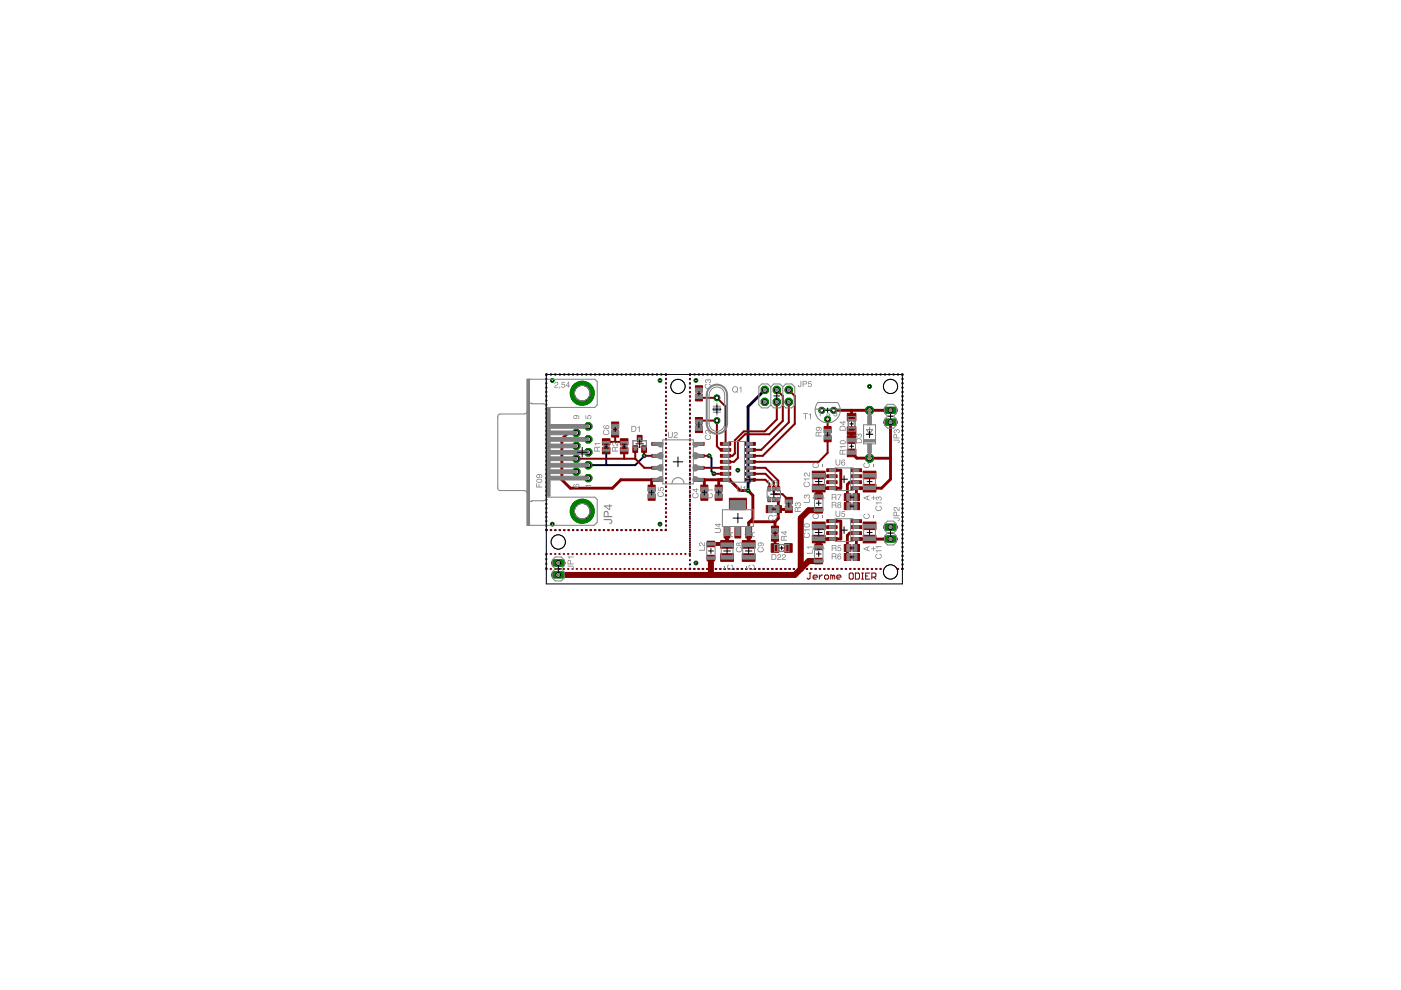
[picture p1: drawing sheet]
<svg xmlns="http://www.w3.org/2000/svg" width="297mm" height="210mm" viewBox="0 0 297 210" stroke-linecap="round" stroke-linejoin="round" font-family="sans-serif">
<g fill="none" stroke="#000080" stroke-width=".42">
<path d="M116 79.4l-.2 .1M116.8 79.4h.1M117.7 79.4h.1M118.6 79.4h.1M119.6 79.4h.1M120.5 79.4h.1M121.4 79.4h.2M122.4 79.4h.1M123.3 79.4h.1M124.2 79.4h.2M125.2 79.4h.1M126.1 79.4h.1"/>
<path d="M127 79.4h.2M128 79.4h.1M128.9 79.4h.2M129.9 79.4h.1M130.8 79.4h.1M131.7 79.4h.1M132.7 79.4h.1M133.6 79.4h.1M134.5 79.4h.2M135.5 79.4h.1M136.4 79.4h.1M137.4 79.4h.1"/>
<path d="M138.3 79.4h.1M139.2 79.4h.1M140.1 79.4h.2M141.1 79.4l.1 .1M146.4 79.4l-.1 .1M147.2 79.4h.1M148.1 79.4h.1M149 79.4h.1M150 79.4h.1M150.9 79.4h.1M151.8 79.4h.1M152.7 79.4h.1"/>
<path d="M153.6 79.4h.1M154.5 79.4h.1M155.5 79.4h.1M156.4 79.4h.1M157.3 79.4h.1M158.2 79.4h.1M159.1 79.4h.1M160 79.4h.1M161 79.4h.1M161.9 79.4h.1M162.8 79.4h.1M163.7 79.4h.1"/>
<path d="M164.6 79.4h.1M165.5 79.4h.2M166.5 79.4h.1M167.4 79.4h.1M168.3 79.4h.1M169.2 79.4h.1M170.1 79.4h.1M171.1 79.4h.1M172 79.4h.1M172.9 79.4h.1M173.8 79.4h.1M174.7 79.4h.1"/>
<path d="M175.6 79.4h.1M176.6 79.4h.1M177.5 79.4h.1M178.4 79.4h.1M179.3 79.4h.1M180.2 79.4h.1M181.1 79.4h.2M182.1 79.4h.1M183 79.4h.1M183.9 79.4h.1M184.8 79.4h.1M185.7 79.4h.1"/>
<path d="M186.6 79.4h.2M187.6 79.4h.1M188.5 79.4h.1M189.4 79.4h.1M190.3 79.4h.1M191.2 79.4l.1 .1M115.8 80.3v.1M115.8 81.2v.1M115.8 82.1v.1M115.8 83.1h.1M115.8 84v.1M115.8 84.9v.1"/>
<path d="M115.8 85.8v.1M115.8 86.7v.1M115.8 87.6v.1M115.8 88.5v.1M115.8 89.5v.1M115.8 90.4v.1M115.8 91.3v.1M115.8 92.2v.1M115.8 93.1v.1M115.8 94v.1M115.8 94.9v.1M115.8 95.8v.1"/>
<path d="M115.8 96.8v.1M115.8 97.7v.1M115.8 98.6v.1M115.8 99.5v.1M124.7 98.6h.1M128.5 95.6v3M136.6 96.6l-1.9 2h-10M141.2 80.3v.1M141.2 81.2v.1M141.2 82.1v.1M141.2 83.1h.1M141.2 84v.1"/>
<path d="M141.2 84.9v.1M141.2 85.8v.1M141.2 86.7v.1M141.2 87.6v.1M141.2 88.5v.1M141.2 89.5v.1M141.2 90.4v.1M141.2 91.3v.1M141.2 92.2v.1M141.2 93.1v.1M141.2 94v.1M141.2 94.9v.1"/>
<path d="M141.2 95.8v.1M141.2 96.8v.1M141.2 97.7v.1M141.2 98.6v.1M141.2 99.5v.1M146.3 80.3v.1M146.3 81.2v.1M146.3 82.1v.1M146.3 83.1v.1M146.3 84v.1M146.3 84.9v.1M146.3 85.8v.1"/>
<path d="M146.3 86.7v.1M146.3 87.6v.1M146.3 88.5v.1M146.3 89.5v.1M146.3 90.4v.1M146.3 91.3v.1M146.3 92.2v.1M146.3 93.1v.1M146.3 94v.1M146.3 94.9v.1M146.3 95.8v.1M146.3 96.8v.1"/>
<path d="M146.3 97.7v.1M146.3 98.6v.1M146.3 99.5v.1M150.3 96.6l.6 .6v2.7l.5 .6M191.3 80.3v.1M191.3 81.2v.1M191.3 82.1v.1M191.3 83.1v.1M191.3 84v.1M191.3 84.9v.1M191.3 85.8v.1M191.3 86.7v.1"/>
<path d="M191.3 87.6v.1M191.3 88.5v.1M191.3 89.5v.1M191.3 90.4v.1M191.3 91.3v.1M191.3 92.2v.1M191.3 93.1v.1M191.3 94v.1M191.3 94.9v.1M191.3 95.8v.1M191.3 96.8v.1M191.3 97.7v.1"/>
<path d="M191.3 98.6v.1M191.3 99.5v.1M115.8 112.3l.2 .1M115.8 100.4v.1M115.8 101.3v.1M115.8 102.2v.1M115.8 103.1v.2M115.8 104.1v.1M115.8 105v.1M115.8 105.9v.1M115.8 106.8v.1M115.8 107.7v.1"/>
<path d="M115.8 108.6v.1M115.8 109.5v.1M115.8 110.4v.2M115.8 111.4v.1M116.8 112.4h.1M117.7 112.4h.1M118.6 112.4h.1M119.6 112.4h.1M120.5 112.4h.1M121.4 112.4h.2M122.4 112.4h.1M123.3 112.4h.1"/>
<path d="M124.2 112.4h.2M125.2 112.4h.1M126.1 112.4h.1M127 112.4h.2M128 112.4h.1M128.9 112.4h.2M129.9 112.4h.1M130.8 112.4h.1M131.7 112.4h.1M132.7 112.4h.1M133.6 112.4h.1M134.5 112.4h.2"/>
<path d="M135.5 112.4h.1M136.4 112.4h.1M137.4 112.4h.1M138.3 112.4h.1M139.2 112.4h.1M140.1 112.4h.2M141.2 100.4v.1M141.2 101.3v.1M141.2 102.2v.1M141.2 103.1v.2M141.2 104.1v.1M141.2 105v.1"/>
<path d="M141.2 105.9v.1M141.2 106.8v.1M141.2 107.7v.1M141.2 108.6v.1M141.2 109.5v.1M141.2 110.4v.2M141.2 111.4v.1M141.2 112.3l-.1 .1M146.3 100.4v.1M146.3 101.3v.1M146.3 102.3h.1M146.3 103.2v.1"/>
<path d="M146.3 104.1v.1M146.3 105v.1M146.3 105.9v.1M146.3 106.8v.1M146.3 107.7v.1M146.3 108.6v.2M146.3 109.6v.1M146.3 110.5v.1M146.3 111.4v.1M146.3 112.3v.1M146.3 113.2v.1M146.3 114.1v.1"/>
<path d="M146.3 115v.1M146.3 116v.1M146.3 116.9v.1M146.3 117.8v.1M146.3 118.7v.1M146.3 119.6v.1M191.3 100.4v.1M191.3 101.3v.1M191.3 102.3h.1M191.3 103.2v.1M191.3 104.1v.1M191.3 105v.1"/>
<path d="M191.3 105.9v.1M191.3 106.8v.1M191.3 107.7v.1M191.3 108.6v.2M191.3 109.6v.1M191.3 110.5v.1M191.3 111.4v.1M191.3 112.3v.1M191.3 113.2v.1M191.3 114.1v.1M191.3 115v.1M191.3 116v.1"/>
<path d="M191.3 116.9v.1M191.3 117.8v.1M191.3 118.7v.1M191.3 119.6v.1M146.3 120.5l.1 .1M147.2 120.6h.1M148.1 120.6h.1M149 120.6h.1M150 120.6h.1M150.9 120.6h.1M151.8 120.6h.1M152.7 120.6h.1"/>
<path d="M153.6 120.6h.1M154.5 120.6h.1M155.5 120.6h.1M156.4 120.6h.1M157.3 120.6h.1M158.2 120.6h.1M159.1 120.6h.1M160 120.6h.1M161 120.6h.1M161.9 120.6h.1M162.8 120.6h.1M163.7 120.6h.1"/>
<path d="M164.6 120.6h.1M165.5 120.6h.2M166.5 120.6h.1M167.4 120.6h.1M168.3 120.6h.1M169.2 120.6h.1M170.1 120.6h.1M171.1 120.6h.1M172 120.6h.1M172.9 120.6h.1M173.8 120.6h.1M174.7 120.6h.1"/>
<path d="M175.6 120.6h.1M176.6 120.6h.1M177.5 120.6h.1M178.4 120.6h.1M179.3 120.6h.1M180.2 120.6h.1M181.1 120.6h.2M182.1 120.6h.1M183 120.6h.1M183.9 120.6h.1M184.8 120.6h.1M185.7 120.6h.1"/>
<path d="M186.6 120.6h.2M187.6 120.6h.1M188.5 120.6h.1M189.4 120.6h.1M190.3 120.6h.1M191.3 120.5l-.1 .1"/>
</g>
<path d="M162.2 82.7l-3.6 3.5v17.8" fill="none" stroke="#000080" stroke-width=".61"/>
<path d="M117.6 121.9h1.5" fill="none" stroke="#008000" stroke-width="1.5"/>
<circle cx="118.4" cy="121.9" r=".51" fill="#fff" stroke="#000" stroke-width=".21"/>
<path d="M117.6 119.4h1.5" fill="none" stroke="#008000" stroke-width="1.5"/>
<circle cx="118.4" cy="119.4" r=".51" fill="#fff" stroke="#000" stroke-width=".21"/>
<path d="M188 114.3h1.6" fill="none" stroke="#008000" stroke-width="1.5"/>
<circle cx="188.8" cy="114.3" r=".51" fill="#fff" stroke="#000" stroke-width=".21"/>
<path d="M188 111.8h1.6" fill="none" stroke="#008000" stroke-width="1.5"/>
<circle cx="188.8" cy="111.8" r=".51" fill="#fff" stroke="#000" stroke-width=".21"/>
<path d="M188 89.5h1.6" fill="none" stroke="#008000" stroke-width="1.5"/>
<circle cx="188.8" cy="89.5" r=".51" fill="#fff" stroke="#000" stroke-width=".21"/>
<path d="M188 87h1.6" fill="none" stroke="#008000" stroke-width="1.5"/>
<circle cx="188.8" cy="87" r=".51" fill="#fff" stroke="#000" stroke-width=".21"/>
<circle cx="124.7" cy="101.4" r=".83" fill="#008000" stroke="#008000" stroke-width=".21"/>
<circle cx="124.7" cy="101.4" r=".51" fill="#fff" stroke="#000" stroke-width=".21"/>
<circle cx="124.7" cy="98.6" r=".83" fill="#008000" stroke="#008000" stroke-width=".21"/>
<circle cx="124.7" cy="98.6" r=".51" fill="#fff" stroke="#000" stroke-width=".21"/>
<circle cx="124.7" cy="95.9" r=".83" fill="#008000" stroke="#008000" stroke-width=".21"/>
<circle cx="124.7" cy="95.9" r=".51" fill="#fff" stroke="#000" stroke-width=".21"/>
<circle cx="124.7" cy="93.2" r=".83" fill="#008000" stroke="#008000" stroke-width=".21"/>
<circle cx="124.7" cy="93.2" r=".51" fill="#fff" stroke="#000" stroke-width=".21"/>
<circle cx="124.7" cy="90.4" r=".83" fill="#008000" stroke="#008000" stroke-width=".21"/>
<circle cx="124.7" cy="90.4" r=".51" fill="#fff" stroke="#000" stroke-width=".21"/>
<circle cx="122.2" cy="100" r=".83" fill="#008000" stroke="#008000" stroke-width=".21"/>
<circle cx="122.2" cy="100" r=".51" fill="#fff" stroke="#000" stroke-width=".21"/>
<circle cx="122.2" cy="97.3" r=".83" fill="#008000" stroke="#008000" stroke-width=".21"/>
<circle cx="122.2" cy="97.3" r=".51" fill="#fff" stroke="#000" stroke-width=".21"/>
<circle cx="122.2" cy="94.5" r=".83" fill="#008000" stroke="#008000" stroke-width=".21"/>
<circle cx="122.2" cy="94.5" r=".51" fill="#fff" stroke="#000" stroke-width=".21"/>
<circle cx="122.2" cy="91.8" r=".83" fill="#008000" stroke="#008000" stroke-width=".21"/>
<circle cx="122.2" cy="91.8" r=".51" fill="#fff" stroke="#000" stroke-width=".21"/>
<circle cx="123.4" cy="108.4" r="2.54" fill="#008000" stroke="#008000" stroke-width=".21"/>
<circle cx="123.4" cy="108.4" r="1.65" fill="#fff" stroke="#000" stroke-width=".21"/>
<circle cx="123.4" cy="83.4" r="2.54" fill="#008000" stroke="#008000" stroke-width=".21"/>
<circle cx="123.4" cy="83.4" r="1.65" fill="#fff" stroke="#000" stroke-width=".21"/>
<circle cx="167.2" cy="82.7" r=".83" fill="#008000" stroke="#008000" stroke-width=".21"/>
<circle cx="167.2" cy="82.7" r=".51" fill="#fff" stroke="#000" stroke-width=".21"/>
<circle cx="167.2" cy="85.2" r=".83" fill="#008000" stroke="#008000" stroke-width=".21"/>
<circle cx="167.2" cy="85.2" r=".51" fill="#fff" stroke="#000" stroke-width=".21"/>
<circle cx="164.7" cy="82.7" r=".83" fill="#008000" stroke="#008000" stroke-width=".21"/>
<circle cx="164.7" cy="82.7" r=".51" fill="#fff" stroke="#000" stroke-width=".21"/>
<circle cx="164.7" cy="85.2" r=".83" fill="#008000" stroke="#008000" stroke-width=".21"/>
<circle cx="164.7" cy="85.2" r=".51" fill="#fff" stroke="#000" stroke-width=".21"/>
<circle cx="162.2" cy="82.7" r=".83" fill="#008000" stroke="#008000" stroke-width=".21"/>
<circle cx="162.2" cy="82.7" r=".51" fill="#fff" stroke="#000" stroke-width=".21"/>
<circle cx="162.2" cy="85.2" r=".83" fill="#008000" stroke="#008000" stroke-width=".21"/>
<circle cx="162.2" cy="85.2" r=".51" fill="#fff" stroke="#000" stroke-width=".21"/>
<circle cx="152" cy="89.2" r=".61" fill="#008000" stroke="#008000" stroke-width=".21"/>
<circle cx="152" cy="89.2" r=".4" fill="#fff" stroke="#000" stroke-width=".21"/>
<circle cx="152" cy="84.3" r=".61" fill="#008000" stroke="#008000" stroke-width=".21"/>
<circle cx="152" cy="84.3" r=".4" fill="#fff" stroke="#000" stroke-width=".21"/>
<circle cx="174.2" cy="87" r=".66" fill="#008000" stroke="#008000" stroke-width=".21"/>
<circle cx="174.2" cy="87" r=".4" fill="#fff" stroke="#000" stroke-width=".21"/>
<circle cx="175.5" cy="88.9" r=".66" fill="#008000" stroke="#008000" stroke-width=".21"/>
<circle cx="175.5" cy="88.9" r=".4" fill="#fff" stroke="#000" stroke-width=".21"/>
<circle cx="176.7" cy="87" r=".66" fill="#008000" stroke="#008000" stroke-width=".21"/>
<circle cx="176.7" cy="87" r=".4" fill="#fff" stroke="#000" stroke-width=".21"/>
<circle cx="184.4" cy="87" r=".85" fill="#008000" stroke="#008000" stroke-width=".21"/>
<circle cx="184.4" cy="87" r=".55" fill="#fff" stroke="#000" stroke-width=".21"/>
<circle cx="184.4" cy="97.2" r=".85" fill="#008000" stroke="#008000" stroke-width=".21"/>
<circle cx="184.4" cy="97.2" r=".55" fill="#fff" stroke="#000" stroke-width=".21"/>
<circle cx="156.4" cy="99.7" r=".38" fill="#008000" stroke="#008000" stroke-width=".21"/>
<circle cx="156.4" cy="99.7" r=".25" fill="#fff" stroke="#000" stroke-width=".21"/>
<circle cx="147.6" cy="80.7" r=".38" fill="#008000" stroke="#008000" stroke-width=".21"/>
<circle cx="147.6" cy="80.7" r=".25" fill="#fff" stroke="#000" stroke-width=".21"/>
<circle cx="147.6" cy="119.4" r=".38" fill="#008000" stroke="#008000" stroke-width=".21"/>
<circle cx="147.6" cy="119.4" r=".25" fill="#fff" stroke="#000" stroke-width=".21"/>
<circle cx="184.4" cy="81.9" r=".38" fill="#008000" stroke="#008000" stroke-width=".21"/>
<circle cx="184.4" cy="81.9" r=".25" fill="#fff" stroke="#000" stroke-width=".21"/>
<circle cx="158.6" cy="104" r=".38" fill="#008000" stroke="#008000" stroke-width=".21"/>
<circle cx="158.6" cy="104" r=".25" fill="#fff" stroke="#000" stroke-width=".21"/>
<circle cx="139.9" cy="80.7" r=".38" fill="#008000" stroke="#008000" stroke-width=".21"/>
<circle cx="139.9" cy="80.7" r=".25" fill="#fff" stroke="#000" stroke-width=".21"/>
<circle cx="139.9" cy="111.1" r=".38" fill="#008000" stroke="#008000" stroke-width=".21"/>
<circle cx="139.9" cy="111.1" r=".25" fill="#fff" stroke="#000" stroke-width=".21"/>
<circle cx="117.1" cy="111.1" r=".38" fill="#008000" stroke="#008000" stroke-width=".21"/>
<circle cx="117.1" cy="111.1" r=".25" fill="#fff" stroke="#000" stroke-width=".21"/>
<circle cx="117.1" cy="80.7" r=".38" fill="#008000" stroke="#008000" stroke-width=".21"/>
<circle cx="117.1" cy="80.7" r=".25" fill="#fff" stroke="#000" stroke-width=".21"/>
<circle cx="128.5" cy="95.6" r=".38" fill="#008000" stroke="#008000" stroke-width=".21"/>
<circle cx="128.5" cy="95.6" r=".25" fill="#fff" stroke="#000" stroke-width=".21"/>
<circle cx="136.6" cy="96.6" r=".38" fill="#008000" stroke="#008000" stroke-width=".21"/>
<circle cx="136.6" cy="96.6" r=".25" fill="#fff" stroke="#000" stroke-width=".21"/>
<circle cx="150.3" cy="96.6" r=".38" fill="#008000" stroke="#008000" stroke-width=".21"/>
<circle cx="150.3" cy="96.6" r=".25" fill="#fff" stroke="#000" stroke-width=".21"/>
<circle cx="151.4" cy="100.5" r=".38" fill="#008000" stroke="#008000" stroke-width=".21"/>
<circle cx="151.4" cy="100.5" r=".25" fill="#fff" stroke="#000" stroke-width=".21"/>
<g fill="none" stroke="#800000" stroke-width=".21">
<path d="M171.5 121.5h.5M171.7 121.5v1.1l-.2 .2-.4-.2M172.4 122.4h.9l-.2-.5h-.5l-.2 .2v.5l.2 .2h.5M173.7 121.9v.9M174.4 121.9h-.2l-.5 .5M174.8 122.1l.2-.2h.5l.2 .2v.5l-.2 .2h-.5l-.2-.2zM176.6 122.1l-.5-.2v.9M176.6 122.1v.7M176.6 122.1l.2-.2 .2 .2v.7M177.4 122.4h.9l-.2-.5h-.4l-.3 .2v.5l.3 .2h.4M180 121.7l.3-.2h.4l.2 .2v.9l-.2 .2h-.4l-.3-.2zM181.4 121.5h.6l.2 .2v.9l-.2 .2h-.6z"/>
<path d="M182.7 122.8h.4M182.7 121.5h.4M182.9 121.5v1.3M183.5 122.1h.5M184.4 121.5h-.9v1.3h.9M184.8 122.4h.7l.2-.3v-.4l-.2-.2h-.7v1.3M185.3 122.4l.4 .4"/>
</g>
<g fill="#800000" stroke="#800000" stroke-width=".21">
<path d="M151.6 104.8h1.5v1.3h-1.5z"/>
<path d="M151.6 102.8h1.5v1.4h-1.5z"/>
<path d="M147.4 88.5h1.5v1.3h-1.5z"/>
<path d="M147.4 90.4h1.5v1.3h-1.5z"/>
<path d="M147.4 83.7h1.5v1.3h-1.5z"/>
<path d="M147.4 81.8h1.5v1.3h-1.5z"/>
<path d="M148.6 104.8h1.5v1.3h-1.5z"/>
<path d="M148.6 102.8h1.5v1.4h-1.5z"/>
<path d="M137.4 102.8h1.5v1.4h-1.5z"/>
<path d="M137.4 104.8h1.5v1.3h-1.5z"/>
<path d="M129.7 91.4h1.5v1.3h-1.5z"/>
<path d="M129.7 89.5h1.5v1.3h-1.5z"/>
<path d="M162.5 107.2h1.3v1.5h-1.3z"/>
<path d="M164.4 107.2h1.3v1.5h-1.3z"/>
<path d="M135.1 92.3h1v1.4h-1z"/>
<path d="M136.1 94.5h1v1.4h-1z"/>
<path d="M134.2 94.5h1v1.4h-1z"/>
<path d="M172.8 115.4h1.6v1.1h-1.6z"/>
<path d="M172.8 118.4h1.6v1.1h-1.6z"/>
<path d="M149.9 114.7h1.6v1.2h-1.6z"/>
<path d="M149.9 117.7h1.6v1.2h-1.6z"/>
<path d="M127.7 94.9h1.6v1.3h-1.6z"/>
<path d="M127.7 93h1.6v1.3h-1.6z"/>
<path d="M131.5 94.9h1.6v1.3h-1.6z"/>
<path d="M131.5 93h1.6v1.3h-1.6z"/>
<path d="M166.5 105.5h1.5v1.3h-1.5z"/>
<path d="M166.5 107.4h1.5v1.3h-1.5z"/>
<path d="M179 115.4h1.3v1.5h-1.3z"/>
<path d="M180.9 115.4h1.3v1.5h-1.3z"/>
<path d="M180.9 117.3h1.3v1.5h-1.3z"/>
<path d="M179 117.3h1.3v1.5h-1.3z"/>
<path d="M147.1 98.9h2.2v.6h-2.2z"/>
<path d="M138.2 98.9h2.2v.6h-2.2z"/>
<path d="M147.1 101.4h2.2v.6h-2.2z"/>
<path d="M147.1 96.4h2.2v.5h-2.2z"/>
<path d="M147.1 93.8h2.2v.6h-2.2z"/>
<path d="M138.2 101.4h2.2v.6h-2.2z"/>
<path d="M138.2 96.4h2.2v.5h-2.2z"/>
<path d="M138.2 93.8h2.2v.6h-2.2z"/>
<path d="M162.8 105.5h.6v.9h-.6z"/>
<path d="M163.8 105.5h.6v.9h-.6z"/>
<path d="M164.7 105.5h.6v.9h-.6z"/>
<path d="M164.7 103.2h.6v.9h-.6z"/>
<path d="M163.8 103.2h.6v.9h-.6z"/>
<path d="M162.8 103.2h.6v.9h-.6z"/>
<path d="M180.5 112.7h2.2v.6h-2.2z"/>
<path d="M175.3 112.7h2.2v.6h-2.2z"/>
<path d="M180.5 114h2.2v.6h-2.2z"/>
<path d="M180.5 111.5h2.2v.6h-2.2z"/>
<path d="M180.5 110.2h2.2v.6h-2.2z"/>
<path d="M175.3 114h2.2v.6h-2.2z"/>
<path d="M175.3 111.5h2.2v.6h-2.2z"/>
<path d="M175.3 110.2h2.2v.6h-2.2z"/>
<path d="M153.5 111.8h1.2v2.3h-1.2z"/>
<path d="M155.8 111.8h1.3v2.3h-1.3z"/>
<path d="M158.1 111.8h1.3v2.3h-1.3z"/>
<path d="M154.6 105.6h3.6v2.2h-3.6z"/>
<path d="M157.9 100.2h2.2v.6h-2.2z"/>
<path d="M157.9 93.8h2.2v.6h-2.2z"/>
<path d="M157.9 101.4h2.2v.6h-2.2z"/>
<path d="M157.9 98.9h2.2v.6h-2.2z"/>
<path d="M157.9 97.6h2.2v.6h-2.2z"/>
<path d="M152.7 93.8h2.2v.6h-2.2z"/>
<path d="M157.9 95.1h2.2v.6h-2.2z"/>
<path d="M157.9 96.4h2.2v.5h-2.2z"/>
<path d="M152.7 95.1h2.2v.6h-2.2z"/>
<path d="M152.7 96.4h2.2v.5h-2.2z"/>
<path d="M152.7 97.6h2.2v.6h-2.2z"/>
<path d="M152.7 98.9h2.2v.6h-2.2z"/>
<path d="M152.7 100.2h2.2v.6h-2.2z"/>
<path d="M152.7 101.4h2.2v.6h-2.2z"/>
<path d="M172.2 113.5h2.7v1.6h-2.7z"/>
<path d="M172.2 110.7h2.7v1.6h-2.7z"/>
<path d="M183 113.5h2.7v1.6h-2.7z"/>
<path d="M183 110.7h2.7v1.6h-2.7z"/>
<path d="M152.8 114.6h2.7v1.6h-2.7z"/>
<path d="M152.8 117.4h2.7v1.6h-2.7z"/>
<path d="M157.4 114.6h2.7v1.6h-2.7z"/>
<path d="M157.4 117.4h2.7v1.6h-2.7z"/>
<path d="M163.5 115.3h1.6v1.8h-1.6z"/>
<path d="M166.3 115.3h1.7v1.8h-1.7z"/>
<path d="M163.6 111.5h1.5v1.4h-1.5z"/>
<path d="M163.6 113.4h1.5v1.3h-1.5z"/>
<path d="M180.5 101.9h2.2v.6h-2.2z"/>
<path d="M175.3 101.9h2.2v.6h-2.2z"/>
<path d="M180.5 103.2h2.2v.6h-2.2z"/>
<path d="M180.5 100.7h2.2v.6h-2.2z"/>
<path d="M180.5 99.4h2.2v.6h-2.2z"/>
<path d="M175.3 103.2h2.2v.6h-2.2z"/>
<path d="M175.3 100.7h2.2v.6h-2.2z"/>
<path d="M175.3 99.4h2.2v.6h-2.2z"/>
<path d="M172.8 104.6h1.6v1.2h-1.6z"/>
<path d="M172.8 107.6h1.6v1.2h-1.6z"/>
<path d="M179 104.7h1.3v1.5h-1.3z"/>
<path d="M180.9 104.7h1.3v1.5h-1.3z"/>
<path d="M180.9 106.6h1.3v1.5h-1.3z"/>
<path d="M179 106.6h1.3v1.5h-1.3z"/>
<path d="M172.2 102.7h2.7v1.6h-2.7z"/>
<path d="M172.2 99.9h2.7v1.6h-2.7z"/>
<path d="M183 102.7h2.7v1.6h-2.7z"/>
<path d="M183 99.9h2.7v1.6h-2.7z"/>
<path d="M174.7 92.4h1.5v1.3h-1.5z"/>
<path d="M174.7 90.4h1.5v1.4h-1.5z"/>
<path d="M179.6 95.2h1.9v1.6h-1.9z"/>
<path d="M179.6 92.4h1.9v1.6h-1.9z"/>
<path d="M179.6 90.5h1.9v1.6h-1.9z"/>
<path d="M179.6 87.6h1.9v1.6h-1.9z"/>
</g>
<g fill="none" stroke="#800000" stroke-width=".42">
<path d="M116 79.4l-.2 .1M116.8 79.4h.1M117.7 79.4h.1M118.6 79.4h.1M119.6 79.4h.1M120.5 79.4h.1M121.4 79.4h.2M122.4 79.4h.1M123.3 79.4h.1M124.2 79.4h.2M125.2 79.4h.1M126.1 79.4h.1"/>
<path d="M127 79.4h.2M128 79.4h.1M128.9 79.4h.2M129.9 79.4h.1M130.8 79.4h.1M131.7 79.4h.1M132.7 79.4h.1M133.6 79.4h.1M134.5 79.4h.2M135.5 79.4h.1M136.4 79.4h.1M137.4 79.4h.1"/>
<path d="M138.3 79.4h.1M139.2 79.4h.1M140.1 79.4h.2M141.1 79.4l.1 .1M146.4 79.4l-.1 .1M147.2 79.4h.1M148.1 79.4h.1M149 79.4h.1M150 79.4h.1M150.9 79.4h.1M151.8 79.4h.1M152.7 79.4h.1"/>
<path d="M153.6 79.4h.1M154.5 79.4h.1M155.5 79.4h.1M156.4 79.4h.1M157.3 79.4h.1M158.2 79.4h.1M159.1 79.4h.1M160 79.4h.1M161 79.4h.1M161.9 79.4h.1M162.8 79.4h.1M163.7 79.4h.1"/>
<path d="M164.6 79.4h.1M165.5 79.4h.2M166.5 79.4h.1M167.4 79.4h.1M168.3 79.4h.1M169.2 79.4h.1M170.1 79.4h.1M171.1 79.4h.1M172 79.4h.1M172.9 79.4h.1M173.8 79.4h.1M174.7 79.4h.1"/>
<path d="M175.6 79.4h.1M176.6 79.4h.1M177.5 79.4h.1M178.4 79.4h.1M179.3 79.4h.1M180.2 79.4h.1M181.1 79.4h.2M182.1 79.4h.1M183 79.4h.1M183.9 79.4h.1M184.8 79.4h.1M185.7 79.4h.1"/>
<path d="M186.6 79.4h.2M187.6 79.4h.1M188.5 79.4h.1M189.4 79.4h.1M190.3 79.4h.1M191.2 79.4l.1 .1M115.8 80.3v.1M115.8 81.2v.1M115.8 82.1v.1M115.8 83.1h.1M115.8 84v.1M115.8 84.9v.1"/>
<path d="M115.8 85.8v.1M115.8 86.7v.1M115.8 87.6v.1M115.8 88.5v.1M115.8 89.5v.1M115.8 90.4v.1M115.8 91.3v.1M115.8 92.2v.1M115.8 93.1v.1M115.8 94v.1M115.8 94.9v.1M115.8 95.8v.1"/>
<path d="M115.8 96.8v.1M115.8 97.7v.1M115.8 98.6v.1M115.8 99.5v.1M122.2 97.3h12.5M128.5 93.7h3.8M130.4 92v1.7M132.3 95.6v1.7M134.7 95.2v2.1M134.7 97.3l1.9 1.9h2.7M136.6 95.2v1.4h2.7M141.2 80.3v.1"/>
<path d="M141.2 81.2v.1M141.2 82.1v.1M141.2 83.1h.1M141.2 84v.1M141.2 84.9v.1M141.2 85.8v.1M141.2 86.7v.1M141.2 87.6v.1M141.2 88.5v.1M141.2 89.5v.1M141.2 90.4v.1M141.2 91.3v.1"/>
<path d="M141.2 92.2v.1M141.2 93.1v.1M141.2 94v.1M141.2 94.9v.1M141.2 95.8v.1M141.2 96.8v.1M141.2 97.7v.1M141.2 98.6v.1M141.2 99.5v.1M146.3 80.3v.1M146.3 81.3v.1M146.3 82.2v.1"/>
<path d="M146.3 83.1v.1M146.3 84v.1M146.3 84.9v.2M146.3 85.9v.1M146.3 86.8v.1M146.3 87.7v.1M146.3 88.6v.2M146.3 89.6v.1M146.3 90.5v.1M146.3 91.4v.1M146.3 92.4v.1M146.3 93.3v.1"/>
<path d="M146.3 94.2v.1M146.3 95.1v.1M146.3 96.1v.1M146.3 97v.1M146.3 97.9v.1M146.3 98.8v.2M146.3 99.8v.1M148.2 99.2h5.6M148.2 96.6h2.1M148.2 89.2h3.8v5.4l.8 .8h1M148.2 84.3h3.8l1.8 1.9v7.9M159 99.2h3.3l2.7 2.7v1.7"/>
<path d="M164.7 85.2v3.7l-2.5 2.6h-4.5l-1.9 1.8v2.8l-.5 .5h-1.5M164.7 82.7l1.3 1.2v5.3l-2.9 2.9h-5.1l-1.6 1.5v3.5l-.8 .8h-1.8M167.2 82.7l1.3 1.2v6l-6.8 6.7h-2.7M167.2 85.2v4.4l-5.8 5.8h-2.4M175.5 93v3l-1.9 1.9h-14.6M175.5 88.9v2.2M185 87h-.6M185 97.1l-.6 .1M191.3 80.3v.1M191.3 81.2v.1M191.3 82.1v.1M191.3 83.1v.1"/>
<path d="M191.3 84v.1M191.3 84.9v.1M191.3 85.8v.1M191.3 86.7v.1M191.3 87.6v.1M191.3 88.5v.1M191.3 89.5v.1M191.3 90.4v.1M191.3 91.3v.1M191.3 92.2v.1M191.3 93.1v.1M191.3 94v.1"/>
<path d="M191.3 94.9v.1M191.3 95.8v.1M191.3 96.8v.1M191.3 97.7v.1M191.3 98.6v.1M191.3 99.5v.1M115.8 100.4v.1M115.8 101.3v.1M115.8 102.2v.1M115.8 103.1v.2M115.8 104.1v.1M115.8 105v.1"/>
<path d="M115.8 105.9v.1M115.8 106.8v.1M115.8 107.7v.1M115.8 108.6v.1M115.8 109.5v.1M115.8 110.4v.2M115.8 111.4v.1M115.8 112.3l.2 .1M115.8 118.4v.2M115.8 119.4v.2M115.9 117.5l-.1 .1M116.7 117.5h.2"/>
<path d="M116.8 112.4h.1M117.7 117.5h.1M117.7 112.4h.1M118.6 117.5h.1M118.6 112.4h.1M119.5 117.5h.1M119.6 112.4h.1M120.4 117.5h.1M120.5 112.4h.1M121.3 117.5h.2M121.4 112.4h.2M122.3 117.5h.1"/>
<path d="M122.4 112.4h.1M123.2 117.5h.1M123.3 112.4h.1M124.1 117.5h.1M124.2 112.4h.2M125 117.5h.1M125.2 112.4h.1M125.9 117.5h.1M126.1 112.4h.1M126.9 117.5h.1M127 112.4h.2M127.8 117.5h.1"/>
<path d="M128 112.4h.1M128.7 117.5h.1M128.9 112.4h.2M129.6 117.5h.1M129.9 112.4h.1M130.5 117.5h.1M130.8 112.4h.1M131.5 117.5h.1M131.7 112.4h.1M132.4 117.5h.1M132.7 112.4h.1M133.3 117.5h.1"/>
<path d="M133.6 112.4h.1M134.2 117.5h.1M134.5 112.4h.2M135.1 117.5h.2M135.5 112.4h.1M136.1 117.5h.1M136.4 112.4h.1M137 117.5h.1M137.4 112.4h.1M137.9 117.5h.1M138.3 112.4h.1M138.8 117.5h.1"/>
<path d="M139.2 112.4h.1M139.7 117.5h.1M140.1 112.4h.2M140.7 117.5h.1M141.2 100.4v.1M141.2 101.3v.1M141.2 102.2v.1M141.2 103.1v.2M141.2 104.1v.1M141.2 105v.1M141.2 105.9v.1M141.2 106.8v.1"/>
<path d="M141.2 107.7v.1M141.2 108.6v.1M141.2 109.5v.1M141.2 110.4v.2M141.2 111.4v.1M141.2 112.3l-.1 .1M141.6 117.5h.1M142.5 117.5h.1M143.4 117.5h.1M144.3 117.5h.1M145.3 117.5h.1M146.3 117.3l-.1 .2"/>
<path d="M146.3 100.7v.1M146.3 101.6v.1M146.3 102.5v.2M146.3 103.5v.1M146.3 104.4v.1M146.3 105.3v.1M146.3 106.2v.2M146.3 107.2v.1M146.3 108.1v.1M146.3 109v.1M146.3 109.9v.1M146.3 110.9v.1"/>
<path d="M146.3 111.8v.1M146.3 112.7v.1M146.3 113.6v.1M146.3 114.6v.1M146.3 115.5v.1M146.3 116.4v.1M151.4 100.5h2.4M153.9 112.3l.2 .6-.1-.5M158.7 112.4v.5M158.7 110.8l.1 .1M158.8 112.4l-.1 .5M158.9 112.4l-.2 .5"/>
<path d="M159 101.7h3.3l.8 .9v1M159 100.5h3.3l1.8 1.7v2.6h1.8l1.3 1.3M164.3 114.1h.1M165 107.9l.1 .1M173.6 114.3h.1M176.4 114.3h.1M179.7 116.1h.1M181.6 116.2h.1M181.6 105.4h.1M184.4 114.3h.1M188.8 114.3h.1M191.3 100.4v.1"/>
<path d="M191.3 101.3v.1M191.3 102.3h.1M191.3 103.2v.1M191.3 104.1v.1M191.3 105v.1M191.3 105.9v.1M191.3 106.8v.1M191.3 107.7v.1M191.3 108.6v.2M191.3 109.6v.1M191.3 110.5v.1M191.3 111.4v.1"/>
<path d="M191.3 112.3v.1M191.3 113.2v.1M191.3 114.1v.1M191.3 115v.1M191.3 116v.1M191.3 116.9v.1M191.3 117.8v.1M191.3 118.7v.1M191.3 119.6v.1M115.8 120.4l.1 .2M116.7 120.6h.2M117.7 120.6h.1"/>
<path d="M118.6 120.6h.1M119.5 120.6h.1M120.4 120.6h.1M121.3 120.6h.2M122.3 120.6h.1M123.2 120.6h.1M124.1 120.6h.1M125 120.6h.1M125.9 120.6h.1M126.9 120.6h.1M127.8 120.6h.1M128.7 120.6h.1"/>
<path d="M129.6 120.6h.1M130.5 120.6h.1M131.5 120.6h.1M132.4 120.6h.1M133.3 120.6h.1M134.2 120.6h.1M135.1 120.6h.2M136.1 120.6h.1M137 120.6h.1M137.9 120.6h.1M138.8 120.6h.1M139.7 120.6h.1"/>
<path d="M140.7 120.6h.1M141.6 120.6h.1M142.5 120.6h.1M143.4 120.6h.1M144.3 120.6h.1M145.2 120.6h.2M146.2 120.6h.1M147.1 120.6h.1M148 120.6h.1M148.9 120.6h.1M149.9 120.6h.1M150.8 120.6h.1"/>
<path d="M151.7 120.6h.1M152.6 120.6h.1M153.5 120.6h.1M154.5 120.6h.1M155.4 120.6h.1M156.3 120.6h.1M157.2 120.6h.1M158.1 120.6h.1M159 120.6h.2M160 120.6h.1M160.9 120.6h.1M161.8 120.6h.1"/>
<path d="M162.7 120.6h.1M163.6 120.6h.2M164.6 120.6h.1M165.5 120.6h.1M166.4 120.6h.1M167.3 120.6h.1M168.3 120.6h.1M169.2 120.6h.1M170.1 120.6h.1M171 120.6h.1M171.9 120.6h.1M172.8 120.6h.2"/>
<path d="M173.8 120.6h.1M174.7 120.6h.1M175.6 120.6h.1M176.5 120.6h.1M177.4 120.6h.1M178.4 120.6h.1M179.3 120.6h.1M180.2 120.6h.1M181.1 120.6h.1M182 120.6h.2M183 120.6h.1M183.9 120.6h.1"/>
<path d="M184.8 120.6h.1M185.7 120.6h.1M186.6 120.6h.2M187.6 120.6h.1M188.5 120.6h.1M189.4 120.6h.1M190.3 120.6h.1M191.3 120.5l-.1 .1"/>
</g>
<g fill="none" stroke="#800000" stroke-width=".61">
<path d="M122.2 91.8h-1.8l-1.3 1.3v8.6l1.8 1.8h9l1.7-1.8h7.7M176.4 99.7h1.9v3.8h-4.7M176.7 87h12.1M180.6 87v1.4M180.6 91.3v1.9M180.6 96l1.1 1.1 7.1 .1M188.8 89.5v12.1l-1.9 1.9h-5.3v1.9M138.2 101.7v1.8M148.2 101.7h6.5l2.3 2.3h1.6l1 1v5l-.9 .8M149.3 101.7v1.8M152.4 101.7v1.8M158.7 110.8v2.1"/>
<path d="M164.3 110.6h-5.3l-.3 .2M164.3 110.6v1.6M164.3 114.1v2.1M165 105.9v4l-.7 .7M165.1 108h2.1M176.4 110.5h1.9v3.8h-4.7M181.6 113h-1.4l-.5 .5v4.6M181.6 102.2h-1.4l-.5 .5v4.6M188.8 114.3h-7.2v1.9"/>
</g>
<path d="M154.1 112.9l.1 2.5-3.5-.1M158.7 112.9v2.5" fill="none" stroke="#800000" stroke-width=".83"/>
<path d="M150.7 118.3v3.6M173.6 103.5v1.7M173.6 114.3v1.7M173.6 119h-2.2l-2.9 2.9h-50.1M173.6 108.2h-2.2l-1.6 1.7v10.7" fill="none" stroke="#800000" stroke-width="1.3"/>
<path d="M117.6 121.9h1.5" fill="none" stroke="#008000" stroke-width="1.5"/>
<circle cx="118.4" cy="121.9" r=".51" fill="#fff" stroke="#000" stroke-width=".21"/>
<path d="M117.6 119.4h1.5" fill="none" stroke="#008000" stroke-width="1.5"/>
<circle cx="118.4" cy="119.4" r=".51" fill="#fff" stroke="#000" stroke-width=".21"/>
<path d="M188 114.3h1.6" fill="none" stroke="#008000" stroke-width="1.5"/>
<circle cx="188.8" cy="114.3" r=".51" fill="#fff" stroke="#000" stroke-width=".21"/>
<path d="M188 111.8h1.6" fill="none" stroke="#008000" stroke-width="1.5"/>
<circle cx="188.8" cy="111.8" r=".51" fill="#fff" stroke="#000" stroke-width=".21"/>
<path d="M188 89.5h1.6" fill="none" stroke="#008000" stroke-width="1.5"/>
<circle cx="188.8" cy="89.5" r=".51" fill="#fff" stroke="#000" stroke-width=".21"/>
<path d="M188 87h1.6" fill="none" stroke="#008000" stroke-width="1.5"/>
<circle cx="188.8" cy="87" r=".51" fill="#fff" stroke="#000" stroke-width=".21"/>
<circle cx="124.7" cy="101.4" r=".83" fill="#008000" stroke="#008000" stroke-width=".21"/>
<circle cx="124.7" cy="101.4" r=".51" fill="#fff" stroke="#000" stroke-width=".21"/>
<circle cx="124.7" cy="98.6" r=".83" fill="#008000" stroke="#008000" stroke-width=".21"/>
<circle cx="124.7" cy="98.6" r=".51" fill="#fff" stroke="#000" stroke-width=".21"/>
<circle cx="124.7" cy="95.9" r=".83" fill="#008000" stroke="#008000" stroke-width=".21"/>
<circle cx="124.7" cy="95.9" r=".51" fill="#fff" stroke="#000" stroke-width=".21"/>
<circle cx="124.7" cy="93.2" r=".83" fill="#008000" stroke="#008000" stroke-width=".21"/>
<circle cx="124.7" cy="93.2" r=".51" fill="#fff" stroke="#000" stroke-width=".21"/>
<circle cx="124.7" cy="90.4" r=".83" fill="#008000" stroke="#008000" stroke-width=".21"/>
<circle cx="124.7" cy="90.4" r=".51" fill="#fff" stroke="#000" stroke-width=".21"/>
<circle cx="122.2" cy="100" r=".83" fill="#008000" stroke="#008000" stroke-width=".21"/>
<circle cx="122.2" cy="100" r=".51" fill="#fff" stroke="#000" stroke-width=".21"/>
<circle cx="122.2" cy="97.3" r=".83" fill="#008000" stroke="#008000" stroke-width=".21"/>
<circle cx="122.2" cy="97.3" r=".51" fill="#fff" stroke="#000" stroke-width=".21"/>
<circle cx="122.2" cy="94.5" r=".83" fill="#008000" stroke="#008000" stroke-width=".21"/>
<circle cx="122.2" cy="94.5" r=".51" fill="#fff" stroke="#000" stroke-width=".21"/>
<circle cx="122.2" cy="91.8" r=".83" fill="#008000" stroke="#008000" stroke-width=".21"/>
<circle cx="122.2" cy="91.8" r=".51" fill="#fff" stroke="#000" stroke-width=".21"/>
<circle cx="123.4" cy="108.4" r="2.54" fill="#008000" stroke="#008000" stroke-width=".21"/>
<circle cx="123.4" cy="108.4" r="1.65" fill="#fff" stroke="#000" stroke-width=".21"/>
<circle cx="123.4" cy="83.4" r="2.54" fill="#008000" stroke="#008000" stroke-width=".21"/>
<circle cx="123.4" cy="83.4" r="1.65" fill="#fff" stroke="#000" stroke-width=".21"/>
<circle cx="167.2" cy="82.7" r=".83" fill="#008000" stroke="#008000" stroke-width=".21"/>
<circle cx="167.2" cy="82.7" r=".51" fill="#fff" stroke="#000" stroke-width=".21"/>
<circle cx="167.2" cy="85.2" r=".83" fill="#008000" stroke="#008000" stroke-width=".21"/>
<circle cx="167.2" cy="85.2" r=".51" fill="#fff" stroke="#000" stroke-width=".21"/>
<circle cx="164.7" cy="82.7" r=".83" fill="#008000" stroke="#008000" stroke-width=".21"/>
<circle cx="164.7" cy="82.7" r=".51" fill="#fff" stroke="#000" stroke-width=".21"/>
<circle cx="164.7" cy="85.2" r=".83" fill="#008000" stroke="#008000" stroke-width=".21"/>
<circle cx="164.7" cy="85.2" r=".51" fill="#fff" stroke="#000" stroke-width=".21"/>
<circle cx="162.2" cy="82.7" r=".83" fill="#008000" stroke="#008000" stroke-width=".21"/>
<circle cx="162.2" cy="82.7" r=".51" fill="#fff" stroke="#000" stroke-width=".21"/>
<circle cx="162.2" cy="85.2" r=".83" fill="#008000" stroke="#008000" stroke-width=".21"/>
<circle cx="162.2" cy="85.2" r=".51" fill="#fff" stroke="#000" stroke-width=".21"/>
<circle cx="152" cy="89.2" r=".61" fill="#008000" stroke="#008000" stroke-width=".21"/>
<circle cx="152" cy="89.2" r=".4" fill="#fff" stroke="#000" stroke-width=".21"/>
<circle cx="152" cy="84.3" r=".61" fill="#008000" stroke="#008000" stroke-width=".21"/>
<circle cx="152" cy="84.3" r=".4" fill="#fff" stroke="#000" stroke-width=".21"/>
<circle cx="174.2" cy="87" r=".66" fill="#008000" stroke="#008000" stroke-width=".21"/>
<circle cx="174.2" cy="87" r=".4" fill="#fff" stroke="#000" stroke-width=".21"/>
<circle cx="175.5" cy="88.9" r=".66" fill="#008000" stroke="#008000" stroke-width=".21"/>
<circle cx="175.5" cy="88.9" r=".4" fill="#fff" stroke="#000" stroke-width=".21"/>
<circle cx="176.7" cy="87" r=".66" fill="#008000" stroke="#008000" stroke-width=".21"/>
<circle cx="176.7" cy="87" r=".4" fill="#fff" stroke="#000" stroke-width=".21"/>
<circle cx="184.4" cy="87" r=".85" fill="#008000" stroke="#008000" stroke-width=".21"/>
<circle cx="184.4" cy="87" r=".55" fill="#fff" stroke="#000" stroke-width=".21"/>
<circle cx="184.4" cy="97.2" r=".85" fill="#008000" stroke="#008000" stroke-width=".21"/>
<circle cx="184.4" cy="97.2" r=".55" fill="#fff" stroke="#000" stroke-width=".21"/>
<circle cx="156.4" cy="99.7" r=".38" fill="#008000" stroke="#008000" stroke-width=".21"/>
<circle cx="156.4" cy="99.7" r=".25" fill="#fff" stroke="#000" stroke-width=".21"/>
<circle cx="147.6" cy="80.7" r=".38" fill="#008000" stroke="#008000" stroke-width=".21"/>
<circle cx="147.6" cy="80.7" r=".25" fill="#fff" stroke="#000" stroke-width=".21"/>
<circle cx="147.6" cy="119.4" r=".38" fill="#008000" stroke="#008000" stroke-width=".21"/>
<circle cx="147.6" cy="119.4" r=".25" fill="#fff" stroke="#000" stroke-width=".21"/>
<circle cx="184.4" cy="81.9" r=".38" fill="#008000" stroke="#008000" stroke-width=".21"/>
<circle cx="184.4" cy="81.9" r=".25" fill="#fff" stroke="#000" stroke-width=".21"/>
<circle cx="158.6" cy="104" r=".38" fill="#008000" stroke="#008000" stroke-width=".21"/>
<circle cx="158.6" cy="104" r=".25" fill="#fff" stroke="#000" stroke-width=".21"/>
<circle cx="139.9" cy="80.7" r=".38" fill="#008000" stroke="#008000" stroke-width=".21"/>
<circle cx="139.9" cy="80.7" r=".25" fill="#fff" stroke="#000" stroke-width=".21"/>
<circle cx="139.9" cy="111.1" r=".38" fill="#008000" stroke="#008000" stroke-width=".21"/>
<circle cx="139.9" cy="111.1" r=".25" fill="#fff" stroke="#000" stroke-width=".21"/>
<circle cx="117.1" cy="111.1" r=".38" fill="#008000" stroke="#008000" stroke-width=".21"/>
<circle cx="117.1" cy="111.1" r=".25" fill="#fff" stroke="#000" stroke-width=".21"/>
<circle cx="117.1" cy="80.7" r=".38" fill="#008000" stroke="#008000" stroke-width=".21"/>
<circle cx="117.1" cy="80.7" r=".25" fill="#fff" stroke="#000" stroke-width=".21"/>
<circle cx="128.5" cy="95.6" r=".38" fill="#008000" stroke="#008000" stroke-width=".21"/>
<circle cx="128.5" cy="95.6" r=".25" fill="#fff" stroke="#000" stroke-width=".21"/>
<circle cx="136.6" cy="96.6" r=".38" fill="#008000" stroke="#008000" stroke-width=".21"/>
<circle cx="136.6" cy="96.6" r=".25" fill="#fff" stroke="#000" stroke-width=".21"/>
<circle cx="150.3" cy="96.6" r=".38" fill="#008000" stroke="#008000" stroke-width=".21"/>
<circle cx="150.3" cy="96.6" r=".25" fill="#fff" stroke="#000" stroke-width=".21"/>
<circle cx="151.4" cy="100.5" r=".38" fill="#008000" stroke="#008000" stroke-width=".21"/>
<circle cx="151.4" cy="100.5" r=".25" fill="#fff" stroke="#000" stroke-width=".21"/>
<g fill="none" stroke="#808080" stroke-width=".21">
<path d="M111.8 87.1l-.3 .6-.4 .1h-5.1l-.3 .1-.2 .4 .1 15.4 .4 .3h5.3l.3 .3 .2 .3M112.3 85.5l3.1 .1 .3 .3 .1 .4M112.3 80.4v31M115.8 86.4h10.3l.5-.5v-5l-.5-.5h-14.3v31h14.2l.6-.7v-4.8l-.5-.5h-10.3M115.8 80.4v31M115.8 86.6h.8v18.6h-.8M134.8 93.5h-.6v.8M136.5 93.5h.6v.8M144.8 80.9l-2.1 2.1M188.2 88.2l-.7-.6v-1.2l.7-.7h1.2l.7 .7v1.2l-.7 .6M188.2 88.2l-.7 .7v1.2l.7 .7h1.2l.7-.7v-1.2l-.7-.7M188.2 88.2h1.2"/>
<path d="M189.8 80.9l-2 2.1M115.8 105.5l-.2 .5-.4 .2-2.9 .1M119.4 113.9l-2.1 2M188.2 113l-.7-.6v-1.3l.7-.6h1.2l.7 .6v1.3l-.7 .6M188.2 113l-.7 .6v1.3l.7 .6h1.2l.7-.6v-1.3l-.7-.6M188.2 113h1.2M117.7 120.6l-.6-.6v-1.3l.6-.6h1.3l.6 .6v1.3l-.6 .6M117.7 120.6l-.6 .7v1.2l.6 .7h1.3l.6-.7v-1.2l-.6-.7M117.7 120.6h1.3M189.8 120.2l-2 2.1"/>
<circle cx="123.4" cy="83.4" r="1.65"/>
<circle cx="143.7" cy="81.9" r=".99"/>
<circle cx="188.8" cy="81.9" r=".99"/>
<circle cx="118.4" cy="114.9" r=".99"/>
<circle cx="123.4" cy="108.4" r="1.65"/>
<circle cx="188.8" cy="121.3" r=".99"/>
</g>
<g fill="#808080">
<path d="M124.1 102.9h1.2v.1h-.8v.3h-.2z"/>
<path d="M124.1 88.1h.2v.5l.3 .1a.43 .43 0 0 1 .2-.7 .43 .43 0 0 1 .6 .3 .43 .43 0 0 1-.4 .6v-.2a.27 .27 0 0 0 .2-.4 .27 .27 0 0 0-.5 0 .27 .27 0 0 0 .1 .4v.1l-.7-.1z"/>
<path d="M121.7 88.2a.63 .63 0 0 1 .7-.2 .63 .63 0 0 1 .3 .7l-.2 .1 .2-.4-.5-.2a.41 .41 0 0 1 0 .6 .41 .41 0 0 1-.6-.1 .41 .41 0 0 1 .1-.5zM121.7 88.4a.27 .27 0 0 0 .5 0 .27 .27 0 0 0-.5 0z"/>
<path d="M121.7 102.7l.2-.1-.2 .5 .5 .2a.42 .42 0 0 1 .1-.7 .42 .42 0 0 1 .6 .3 .42 .42 0 0 1-.5 .5 .55 .55 0 0 1-.6 0 .55 .55 0 0 1-.1-.7zM122.2 103a.27 .27 0 0 0 .5 0 .27 .27 0 0 0-.5 0z"/>
<path d="M117.6 81.1a.44 .44 0 0 1 .7 .2 .44 .44 0 0 1-.5 .5l-.1 .2h.7v.2h-.9l.2-.4a.44 .44 0 0 0 .4-.2 .44 .44 0 0 0 0-.5l-.6 .3zM118.6 82h.2l-.2 .5zM119.1 81h.7v.1h-.6v.4a.43 .43 0 0 1 .6 .2 .43 .43 0 0 1-.3 .5 .43 .43 0 0 1-.5-.3h.2a.27 .27 0 0 0 .4 .1 .27 .27 0 0 0 0-.4 .27 .27 0 0 0-.4 0h-.2zM120.5 81.2l-.4 .5h.4zM120.5 80.9h.2v.8h.2v.2h-.2v.3h-.2v-.3h-.5z"/>
<path d="M113.7 102.5h.1v.7h.4v-.6h.2v.6h.5v.2h-1.2zM113.8 101.7a.66 .66 0 0 1 .7-.2 .66 .66 0 0 1 .4 .6 .68 .68 0 0 1-.7 .3 .68 .68 0 0 1-.5-.6zM113.9 101.8a.48 .48 0 0 0 .4 .4 .48 .48 0 0 0 .5-.4l-.5-.1zM113.8 100.7a.63 .63 0 0 1 .8-.2 .63 .63 0 0 1 .3 .8l-.3 .1 .2-.5-.4-.2a.41 .41 0 0 1 0 .6 .41 .41 0 0 1-.6 0 .41 .41 0 0 1 0-.6zM113.8 100.9a.3 .3 0 0 0 .6 0 .3 .3 0 0 0-.6 0z"/>
</g>
<g fill="#808080" stroke="#808080" stroke-width=".21">
<path d="M115.8 86.6h.8v18.6h-.8z"/>
<path d="M111.8 80.4h.5v31h-.5z"/>
<path d="M116.6 101h7.2v.8h-7.2z"/>
<path d="M116.6 99.6h4.7v.8h-4.7z"/>
<path d="M116.6 98.2h7.2v.8h-7.2z"/>
<path d="M116.6 96.9h4.7v.8h-4.7z"/>
<path d="M116.6 95.5h7.2v.8h-7.2z"/>
<path d="M116.6 94.1h4.7v.9h-4.7z"/>
<path d="M116.6 92.8h7.2v.8h-7.2z"/>
<path d="M116.6 91.4h4.7v.8h-4.7z"/>
<path d="M116.6 90h7.2v.8h-7.2z"/>
</g>
<g fill="none" stroke="#808080" stroke-width=".21">
<path d="M140.5 93.3h6.5M154.5 93.6h3.8v8.6h-3.8zM157.8 93.6v8.6M163.4 82l.7-.6h1.2l.7 .6M163.4 82l-.6-.6h-1.3l-.6 .6v3.9l.6 .6h1.3l.6-.6M163.4 85.9l.7 .6h1.2l.7-.6M163.4 82v3.9M166 82l.6-.6h1.3l.6 .6v3.9l-.6 .6h-1.3l-.6-.6M166 82v3.9M140.5 102.6h6.5M142.5 102.5a1.27 1.27 0 0 1 1.2-1.2 1.27 1.27 0 0 1 1.3 1.2M153.2 108.1h6.5v3.5h-6.5z"/>
<path d="M162.6 104v1.6M165.5 104v1.6"/>
</g>
<circle cx="162.9" cy="105.3" r=".11" fill="#808080" stroke="#808080" stroke-width=".21"/>
<g fill="#808080">
<path d="M173.9 116.3h.4v-.4h.2v.4h.3v.1h-.3v.4h-.2v-.4h-.4z"/>
<path d="M174.2 109.2h.2v.5h-.2z"/>
<path d="M172.4 109.1l.3-.2-.2 .3a.47 .47 0 0 0 .4 .6 .47 .47 0 0 0 .4-.7h-.2v-.2a.63 .63 0 0 1 .4 .9 .63 .63 0 0 1-1 .1l-.2-.5z"/>
<path d="M184.7 116.3h.4v-.4h.2v.4h.3v.1h-.3v.4h-.2v-.4h-.4z"/>
<path d="M185 109.2h.2v.5h-.2z"/>
<path d="M183.2 109.1l.3-.2-.2 .3a.47 .47 0 0 0 .4 .6 .47 .47 0 0 0 .4-.7h-.2v-.2a.63 .63 0 0 1 .4 .9 .63 .63 0 0 1-1 .1l-.2-.5z"/>
<path d="M153.3 113.3h.3v-.4h.2v.4h.4v.1h-.4v.4h-.2v-.4h-.3z"/>
<path d="M153.6 120.1h.2v.4h-.2z"/>
<path d="M154.2 119.9l.3-.2-.2 .3a.47 .47 0 0 0 .5 .7 .47 .47 0 0 0 .4-.8h-.2v-.2a.63 .63 0 0 1 .3 1 .63 .63 0 0 1-1 0l-.2-.5z"/>
<path d="M157.8 113.3h.4v-.4h.1v.4h.4v.1h-.4v.4h-.1v-.4h-.4z"/>
<path d="M158.2 120.1h.1v.4h-.1z"/>
<path d="M158.8 119.9l.3-.2-.2 .3a.47 .47 0 0 0 .5 .7 .47 .47 0 0 0 .3-.8h-.2v-.2a.63 .63 0 0 1 .4 1 .63 .63 0 0 1-1 0l-.2-.5z"/>
<path d="M172.5 116.4l.6 .2v-.4zM172.3 116.3l1.3-.5v.2l-.4 .1v.5l.4 .1v.2l-1.3-.5z"/>
<path d="M183.3 116.4l.5 .2v-.4zM183.1 116.3l1.3-.5v.2l-.4 .1v.5l.4 .1v.2l-1.3-.5z"/>
<path d="M154.3 113.4l.6 .2v-.4zM154.2 113.2l1.2-.4v.2l-.4 .1v.5l.4 .1v.2l-1.2-.5z"/>
<path d="M158.9 113.4l.6 .2v-.4zM158.7 113.2l1.3-.4v.2l-.4 .1v.5l.4 .1v.2l-1.3-.5z"/>
</g>
<g fill="none" stroke="#808080" stroke-width=".21">
<path d="M150.9 82.5a1.65 1.65 0 0 1 1.8-.3 1.65 1.65 0 0 1 .9 1.5v6.1a1.65 1.65 0 0 1-1.6 1.6 1.65 1.65 0 0 1-1.7-1.6v-6.1l.2-.7zM151.2 86.5h1.6v.5h-1.6zM151.2 86.1h1.6M151.2 87.4h1.6M152 85.5v.6M152 87.4v.6M172.8 86.7h.4M175.2 86.7h.6M177.7 86.7h.4M178.1 86.7l-.5-1.4h-4.2a2.65 2.65 0 0 0 1.3 4.2M178.1 86.7a2.72 2.72 0 0 1-1.8 2.8M165.2 116.7l.5 .2 .6-.2"/>
<path d="M165.2 115.7l.5-.3 .6 .3"/>
</g>
<g fill="#808080" stroke="#808080" stroke-width=".21">
<path d="M165.6 116.1h.2v.2h-.2z"/>
<path d="M166.2 116.6h.1v.3h-.1z"/>
</g>
<path d="M150.4 82.3a2.16 2.16 0 0 1 2.4-.6 2.16 2.16 0 0 1 1.4 2v6.1a2.16 2.16 0 0 1-2.2 2.2 2.16 2.16 0 0 1-2.2-2.2v-6.1l.2-.8z" fill="none" stroke="#808080" stroke-width=".42"/>
<g fill="#808080">
<path d="M173.9 105.5h.4v-.4h.2v.4h.3v.1h-.3v.4h-.2v-.4h-.4z"/>
<path d="M174.2 98.4h.2v.5h-.2z"/>
<path d="M172.4 98.3l.3-.2-.2 .3a.47 .47 0 0 0 .4 .7 .47 .47 0 0 0 .4-.7l-.2-.1v-.2a.63 .63 0 0 1 .4 1 .63 .63 0 0 1-1 0l-.2-.5z"/>
<path d="M184.7 105.5h.4v-.4h.2v.4h.3v.1h-.3v.4h-.2v-.4h-.4z"/>
<path d="M185 98.4h.2v.5h-.2z"/>
<path d="M183.2 98.3l.3-.2-.2 .3a.47 .47 0 0 0 .4 .7 .47 .47 0 0 0 .4-.7l-.2-.1v-.2a.63 .63 0 0 1 .4 1 .63 .63 0 0 1-1 0l-.2-.5z"/>
<path d="M172.5 105.6l.6 .2v-.4zM172.3 105.5l1.3-.5v.2l-.4 .1v.5l.4 .2v.1l-1.3-.4z"/>
<path d="M183.3 105.6l.5 .2v-.4zM183.1 105.5l1.3-.5v.2l-.4 .1v.5l.4 .2v.1l-1.3-.4z"/>
</g>
<g fill="none" stroke="#808080" stroke-width=".21">
<path d="M127.9 93.9v1.4M129.2 93.9v1.4M129.8 90.7v.8M131.1 90.7v.7M131.7 93.9v1.4M133 93.9v1.4M134.2 93.5h2.9v1.3h-2.9zM139.3 96.4l.6-.4h.5v.4zM139.3 96.9h1.1v.4h-.5zM139.3 98.9l.6-.3h.5v.3zM139.3 99.4h1.1v.4h-.5zM139.4 96.3h1"/>
<path d="M139.4 99.5h1M139.5 98.8h.9M139.5 97h.9M139.5 94.5h.9M139.6 96.2h.8M139.6 99.6h.8M139.6 98.8h.8M139.6 97.1h.8M139.6 94.6h.8M139.7 96.2h.7M139.7 99.7h.7M139.7 98.7h.7"/>
<path d="M139.7 97.2h.7M139.8 94.6h.6M139.8 96.1h.6M139.8 99.7h.6M139.8 98.6h.6M139.8 97.2h.6M139.9 94.7h.5v-.3h-1.1l.6 .3M139.9 96h.5M140.5 93.3v9.3M147 93.3v9.3M147.1 98.6h.5l.6 .3h-1.1zM147.1 98.8h.9"/>
<path d="M147.1 98.8h.8M147.1 98.7h.7M147.1 98.6h.6M147.1 96h.5l.6 .4h-1.1zM147.1 96.3h1M147.1 96.2h.9M147.1 96.2h.7M147.1 96.1h.6M147.1 96h.5M147.1 94.6h.6M147.1 94.6h.8M147.1 94.5h.9"/>
<path d="M147.1 96.9h1.1l-.6 .4h-.5zM147.1 97.2h.6M147.1 97.2h.7M147.1 97.1h.8M147.1 97h.9M147.1 99.7h.6M147.1 99.7h.7M147.1 99.6h.9M147.1 99.5h1M147.5 83v.8M147.5 89.8v.7M147.6 99.8h-.5v-.4h1.1l-.6 .4"/>
<path d="M147.6 94.7h-.5v-.3h1.1l-.6 .3M148.8 83v.8M148.8 89.7v.8M173.2 86.7h2M174.7 89.5h1.6M175.8 86.7h1.9M180.1 89.3l-.3 .6 .3 .5M181.1 89.3l.2 .6-.2 .5M183.1 90.1h2.5v4h-2.5zM183.7 91.1h1.3l-.6 1zM183.7 92.1h1.3M184.4 90.6v2.1"/>
<path d="M137.5 104.1v.7M138.8 104.1v.7M139.3 101.5l.6-.4h.5v.4zM139.4 101.4h1M139.5 101.3h.9M139.6 101.3h.8M139.8 101.2h.6M139.9 101.1h.5M147.1 101.1h.5l.6 .4h-1.1zM147.1 101.4h1M147.1 101.3h.9M147.1 101.3h.7"/>
<path d="M147.1 101.2h.6M147.1 101.1h.5M148.7 104.1v.7M149.8 115.5v2.6M150 104.1v.7M151.6 115.5v2.6M151.7 104.1v.7M152.9 115.9v1.9M153 104.1v.7M155.4 115.9v1.9M157.5 115.9v1.9M160 115.9v1.9"/>
<path d="M162.6 105.6h2.9M162.6 104h2.9M163.7 107.3h.7M163.7 112.7v.9M163.7 108.6h.7M164.2 115.4h3.1v1.5h-3.1zM165 112.7v.9M165.2 115.7l-.2 .4 .2 .6M166.3 115.7l.2 .4-.2 .6M166.6 106.6v.9M167.9 106.6v.9M172.3 111.9v2"/>
<path d="M172.7 116.2v2.5M174.5 116.2v2.5M174.8 111.9v2M177.1 110h3.8v4.8h-3.8zM180.2 115.5h.8M180.2 116.8h.8M180.2 118.7h.8M180.2 117.5h.8M180.4 110v4.8M183.1 111.9v2M185.6 111.9v2"/>
</g>
<g fill="#808080" stroke="#808080" stroke-width=".21">
<path d="M180.4 89.8h.3v.2h-.3z"/>
<path d="M181 89.3h.3v.1h-.3z"/>
<path d="M183.1 93.2h2.5v.5h-2.5z"/>
<path d="M184 88.2h.7v1.9h-.7z"/>
<path d="M184 94.1h.7v1.9h-.7z"/>
<path d="M151.7 104.8h1.4v.8h-1.4z"/>
<path d="M151.7 103.3h1.4v.8h-1.4z"/>
<path d="M147.5 89h1.4v.8h-1.4z"/>
<path d="M147.5 90.5h1.4v.7h-1.4z"/>
<path d="M147.5 83.7h1.4v.8h-1.4z"/>
<path d="M147.5 82.3h1.4v.8h-1.4z"/>
<path d="M148.6 104.8h1.5v.8h-1.5z"/>
<path d="M148.6 103.3h1.5v.8h-1.5z"/>
<path d="M137.4 103.4h1.5v.7h-1.5z"/>
<path d="M137.4 104.8h1.5v.8h-1.5z"/>
<path d="M129.7 91.4h1.4v.8h-1.4z"/>
<path d="M129.7 90h1.4v.7h-1.4z"/>
<path d="M163 107.2h.7v1.5h-.7z"/>
<path d="M164.4 107.2h.8v1.5h-.8z"/>
<path d="M135.4 92.8h.4v.6h-.4z"/>
<path d="M136.3 94.8h.5v.6h-.5z"/>
<path d="M134.5 94.8h.4v.6h-.4z"/>
<path d="M118.1 121.6h.5v.6h-.5z"/>
<path d="M118.1 119.1h.5v.5h-.5z"/>
<path d="M188.6 114h.5v.5h-.5z"/>
<path d="M188.6 111.5h.5v.5h-.5z"/>
<path d="M188.6 89.3h.5v.5h-.5z"/>
<path d="M188.6 86.7h.5v.5h-.5z"/>
<path d="M172.6 115.7h1.9v.5h-1.9z"/>
<path d="M172.6 118.7h1.9v.5h-1.9z"/>
<path d="M149.8 115.1h1.9v.5h-1.9z"/>
<path d="M149.8 118.1h1.9v.5h-1.9z"/>
<path d="M127.8 95.3h1.4v.4h-1.4z"/>
<path d="M127.8 93.6h1.4v.3h-1.4z"/>
<path d="M131.6 95.3h1.5v.4h-1.5z"/>
<path d="M131.6 93.6h1.5v.3h-1.5z"/>
<path d="M166.5 107.5h1.4v.6h-1.4z"/>
<path d="M166.5 106h1.4v.6h-1.4z"/>
<path d="M181 115.5h.7v1.4h-.7z"/>
<path d="M179.6 115.5h.6v1.4h-.6z"/>
<path d="M179.6 117.4h.6v1.4h-.6z"/>
<path d="M181 117.4h.7v1.4h-.7z"/>
<path d="M146.9 101.5h2.2v.5h-2.2z"/>
<path d="M146.9 98.9h2.2v.5h-2.2z"/>
<path d="M146.9 96.4h2.2v.5h-2.2z"/>
<path d="M146.9 93.9h2.2v.5h-2.2z"/>
<path d="M138.4 93.9h2.2v.5h-2.2z"/>
<path d="M138.4 96.4h2.2v.5h-2.2z"/>
<path d="M138.4 98.9h2.2v.5h-2.2z"/>
<path d="M138.4 101.5h2.2v.5h-2.2z"/>
<path d="M162.9 105.6h.5v.6h-.5z"/>
<path d="M163.8 105.6h.5v.6h-.5z"/>
<path d="M164.8 105.6h.5v.6h-.5z"/>
<path d="M164.8 103.4h.5v.6h-.5z"/>
<path d="M163.8 103.4h.5v.6h-.5z"/>
<path d="M162.9 103.4h.5v.6h-.5z"/>
<path d="M181 114h1.1v.5h-1.1z"/>
<path d="M181 112.8h1.1v.5h-1.1z"/>
<path d="M181 111.5h1.1v.5h-1.1z"/>
<path d="M181 110.2h1.1v.5h-1.1z"/>
<path d="M175.9 110.2h1.1v.5h-1.1z"/>
<path d="M175.9 111.5h1.1v.5h-1.1z"/>
<path d="M175.9 112.8h1.1v.5h-1.1z"/>
<path d="M175.9 114h1.1v.5h-1.1z"/>
<path d="M154.8 106.2h3.3v1.9h-3.3z"/>
<path d="M156 111.7h.9v1.8h-.9z"/>
<path d="M153.7 111.7h.9v1.8h-.9z"/>
<path d="M158.3 111.7h.9v1.8h-.9z"/>
<path d="M158.4 101.5h1.1v.5h-1.1z"/>
<path d="M158.4 100.2h1.1v.5h-1.1z"/>
<path d="M158.4 98.9h1.1v.5h-1.1z"/>
<path d="M158.4 97.7h1.1v.5h-1.1z"/>
<path d="M158.4 96.4h1.1v.5h-1.1z"/>
<path d="M158.4 95.1h1.1v.5h-1.1z"/>
<path d="M158.4 93.9h1.1v.5h-1.1z"/>
<path d="M153.4 93.9h1.1v.5h-1.1z"/>
<path d="M153.4 95.1h1.1v.5h-1.1z"/>
<path d="M153.4 96.4h1.1v.5h-1.1z"/>
<path d="M153.4 97.7h1.1v.5h-1.1z"/>
<path d="M153.4 98.9h1.1v.5h-1.1z"/>
<path d="M153.4 100.2h1.1v.5h-1.1z"/>
<path d="M153.4 101.5h1.1v.5h-1.1z"/>
<path d="M167 82.4h.5v.5h-.5z"/>
<path d="M167 85h.5v.5h-.5z"/>
<path d="M164.4 85h.6v.5h-.6z"/>
<path d="M164.4 82.4h.6v.5h-.6z"/>
<path d="M161.9 85h.5v.5h-.5z"/>
<path d="M161.9 82.4h.5v.5h-.5z"/>
<path d="M172.3 113.8h2.6v.8h-2.6z"/>
<path d="M172.3 111.2h2.6v.8h-2.6z"/>
<path d="M183.1 113.8h2.6v.8h-2.6z"/>
<path d="M183.1 111.2h2.6v.8h-2.6z"/>
<path d="M152.9 115.1h2.5v.8h-2.5z"/>
<path d="M152.9 117.8h2.5v.7h-2.5z"/>
<path d="M157.4 115.1h2.6v.8h-2.6z"/>
<path d="M157.4 117.8h2.6v.7h-2.6z"/>
<path d="M166.2 116.6h.3v.3h-.3z"/>
<path d="M166.5 115.7l.1 1.2z"/>
<path d="M166.5 115.5l.1 .2z"/>
<path d="M164.8 115.7l.1 1.2z"/>
<path d="M164.8 115.5l.1 .2z"/>
<path d="M163.6 113.6h1.4v.6h-1.4z"/>
<path d="M163.6 112.1h1.4v.6h-1.4z"/>
</g>
<path d="M121 97.3h1M121 94.6h1M121 91.8h1M123.6 95.9h1M123.6 98.6h1M123.6 93.2h1M123.6 90.4h1M121 100h1M123.6 101.4h1" fill="none" stroke="#808080" stroke-width=".83"/>
<g fill="#808080">
<path d="M175.3 87.8a.44 .44 0 0 1 .7 .2 .44 .44 0 0 1-.5 .5l-.1 .2h.6v.2h-.8l.1-.4a.44 .44 0 0 0 .5-.2 .44 .44 0 0 0-.1-.5l-.5 .3z"/>
<path d="M176.8 87.2l.3-.2a.32 .32 0 0 1 .4 .2 .32 .32 0 0 1-.2 .4 .42 .42 0 0 1 0 .7 .42 .42 0 0 1-.6-.4h.2a.25 .25 0 0 0 .3 .2 .25 .25 0 0 0 0-.4h-.2l.1-.2a.2 .2 0 0 0 .2-.1 .2 .2 0 0 0-.2-.2l-.2 .2h-.2z"/>
<path d="M173.5 87.3l.5-.3v1.3h-.2v-.9h-.3z"/>
</g>
<g fill="none" stroke="#808080" stroke-width=".21">
<path d="M174.8 91.7v.8M176.1 91.7v.8M177.1 99.2h3.8v4.8h-3.8zM179.7 93.7v1.9M179.8 88.3h1.5v3.1h-1.5zM180.1 90.4l.3 .2 .7-.2M180.1 89.3l.3-.2 .7 .2M180.4 99.2v4.8M181.4 93.7v1.9M172.3 101.1v2M172.7 105.4v2.5M174.5 105.4v2.5"/>
<path d="M174.8 101.1v2M180.2 104.8h.8M180.2 106h.8M180.2 107.9h.8M180.2 106.7h.8M183.1 101.1v2M185.6 101.1v2"/>
</g>
<g fill="#808080" stroke="#808080" stroke-width=".21">
<path d="M181 103.3h1.1v.5h-1.1z"/>
<path d="M181 102h1.1v.5h-1.1z"/>
<path d="M181 100.7h1.1v.5h-1.1z"/>
<path d="M181 99.4h1.1v.5h-1.1z"/>
<path d="M175.9 99.4h1.1v.5h-1.1z"/>
<path d="M175.9 100.7h1.1v.5h-1.1z"/>
<path d="M175.9 102h1.1v.5h-1.1z"/>
<path d="M175.9 103.3h1.1v.5h-1.1z"/>
<path d="M172.6 104.9h1.9v.5h-1.9z"/>
<path d="M172.6 107.9h1.9v.5h-1.9z"/>
<path d="M181 104.7h.7v1.4h-.7z"/>
<path d="M179.6 104.7h.6v1.4h-.6z"/>
<path d="M179.6 106.6h.6v1.4h-.6z"/>
<path d="M181 106.6h.7v1.4h-.7z"/>
<path d="M172.3 103h2.6v.8h-2.6z"/>
<path d="M172.3 100.4h2.6v.8h-2.6z"/>
<path d="M183.1 103h2.6v.8h-2.6z"/>
<path d="M183.1 100.4h2.6v.8h-2.6z"/>
<path d="M174.8 91h1.4v.7h-1.4z"/>
<path d="M174.8 92.5h1.4v.6h-1.4z"/>
<path d="M179.7 92.9h1.7v.8h-1.7z"/>
<path d="M179.7 95.6h1.7v.7h-1.7z"/>
<path d="M181 89.1h.3v.3h-.3z"/>
<path d="M180.1 89h1.2z"/>
<path d="M179.9 89h.1z"/>
<path d="M180.1 90.7l1.2 .1z"/>
<path d="M179.9 90.7l.1 .1z"/>
</g>
<path d="M184.4 87v1M184.4 96.1v1.1" fill="none" stroke="#808080" stroke-width=".76"/>
<g fill="#808080">
<path d="M149.9 104.7l.3-.2-.2 .3a.47 .47 0 0 0 .5 .7 .47 .47 0 0 0 .3-.7l-.2-.1v-.2a.63 .63 0 0 1 .4 1 .63 .63 0 0 1-1 0l-.2-.4zM149.9 103.8h1.2v.2h-.9v.3h-.1z"/>
<path d="M149.5 92.3l.3-.1-.2 .2a.47 .47 0 0 0 .5 .7 .47 .47 0 0 0 .4-.7l-.2-.1v-.2a.63 .63 0 0 1 .3 1 .63 .63 0 0 1-1 0l-.2-.4zM149.6 91.3a.73 .73 0 0 1 .9 .5l.1-.6h.1v.8l-.4-.1a.44 .44 0 0 0-.2-.5 .44 .44 0 0 0-.5 .1l.3 .5-.4-.2z"/>
<path d="M149.5 81.5l.3-.1-.2 .3a.47 .47 0 0 0 .5 .6 .47 .47 0 0 0 .4-.7l-.2-.1v-.1a.63 .63 0 0 1 .3 .9 .63 .63 0 0 1-1 0l-.2-.4zM149.6 80.5l.2-.1 .3 .2a.42 .42 0 0 1 .7 .1 .42 .42 0 0 1-.5 .5v-.1a.25 .25 0 0 0 .3-.4 .25 .25 0 0 0-.4 0v.2l-.2-.1a.2 .2 0 0 0-.1-.2 .2 .2 0 0 0-.3 .2l.3 .4-.4-.2z"/>
<path d="M146.9 104.7l.3-.2-.2 .3a.47 .47 0 0 0 .4 .7 .47 .47 0 0 0 .4-.7l-.2-.1v-.2a.63 .63 0 0 1 .4 1 .63 .63 0 0 1-1 0l-.2-.4zM147.1 103.9l.5 .4v-.4zM146.8 103.7h.8v-.2h.2v.2h.3v.1h-.3v.6h-.2z"/>
<path d="M139.5 104.4l.3-.1-.2 .2a.47 .47 0 0 0 .5 .7 .47 .47 0 0 0 .3-.7l-.2-.1v-.2a.63 .63 0 0 1 .4 1 .63 .63 0 0 1-1 0l-.2-.4zM139.5 103.3h.1v.6h.4a.43 .43 0 0 1 .2-.6 .43 .43 0 0 1 .6 .3 .43 .43 0 0 1-.4 .5v-.2a.27 .27 0 0 0 .1-.4 .27 .27 0 0 0-.4 0 .27 .27 0 0 0 .1 .4v.2l-.7-.1z"/>
<path d="M128 91.3l.3-.2-.2 .3a.47 .47 0 0 0 .4 .7 .47 .47 0 0 0 .4-.7l-.2-.1v-.2a.63 .63 0 0 1 .4 1 .63 .63 0 0 1-1.1 0l-.2-.4zM128 90.2h.2l-.1 .4 .4 .2a.42 .42 0 0 1 .1-.6 .42 .42 0 0 1 .6 .3 .42 .42 0 0 1-.4 .5 .55 .55 0 0 1-.7-.1 .55 .55 0 0 1-.1-.7zM128.5 90.5a.27 .27 0 0 0 .5 0 .27 .27 0 0 0-.5 0z"/>
<path d="M163 109.4l.7-.2 .3 .4-.3-.2a.47 .47 0 0 0-.7 .4 .47 .47 0 0 0 .8 .4v-.2h.2a.63 .63 0 0 1-1 .4 .63 .63 0 0 1 0-1zM164.1 109.3h.9l-.5 1.2h-.2l.1-.3 .4-.8h-.7z"/>
<path d="M134 90.5v.9h.4a.51 .51 0 0 0 .3-.5 .51 .51 0 0 0-.4-.4zM133.9 90.3h.5a.64 .64 0 0 1 .5 .6 .64 .64 0 0 1-.5 .7h-.5zM135.2 90.6l.4-.3v1.3h-.1v-.9h-.3z"/>
<path d="M120.3 119.9h.9a.37 .37 0 0 1 .4 .4 .37 .37 0 0 1-.4 .4v-.2a.21 .21 0 0 0 .3-.1 .21 .21 0 0 0-.2-.3h-1zM120.4 118.8h.6l.1 .7h.5v.2h-1.3zM120.6 118.9l-.1 .6h.4v-.5zM120.4 118h1.2v.2h-.9v.3h-.1z"/>
<path d="M189.4 109.7h.9a.37 .37 0 0 1 .4 .4 .37 .37 0 0 1-.4 .4v-.2a.21 .21 0 0 0 .3-.1 .21 .21 0 0 0-.2-.3h-1zM189.5 108.6h.6l.1 .7h.5v.1h-1.3zM189.7 108.7l-.1 .6h.4v-.6zM189.6 107.6a.73 .73 0 0 1 .9 .5l.1-.6h.1v.9l-.4-.2a.44 .44 0 0 0-.2-.4 .44 .44 0 0 0-.5 0l.3 .5-.4-.2z"/>
<path d="M189.4 93.2h.9a.37 .37 0 0 1 .4 .4 .37 .37 0 0 1-.4 .4v-.2a.21 .21 0 0 0 .3-.1 .21 .21 0 0 0-.2-.3h-1zM189.5 92.1h.6l.1 .7h.5v.1h-1.3zM189.7 92.2l-.1 .6h.4v-.6zM189.6 91.2l.2-.2 .3 .2a.42 .42 0 0 1 .7 .1 .42 .42 0 0 1-.5 .6v-.2a.25 .25 0 0 0 .3-.4 .25 .25 0 0 0-.4 0l-.1 .2h-.1a.2 .2 0 0 0-.2-.3 .2 .2 0 0 0-.2 .2l.3 .4-.4-.1z"/>
<path d="M128 110h1.3a.52 .52 0 0 1 .5 .6 .52 .52 0 0 1-.6 .5v-.3a.29 .29 0 0 0 .4-.1 .29 .29 0 0 0-.2-.4h-1.4zM128.1 108.5l.4-.2 .4 .1 .1 1h.8v.3h-1.8zM128.3 108.6l-.1 .8h.6v-.7zM128.4 107.4l.8 .5v-.5zM128 107.2h1.2v-.3h.2v.3h.4v.2h-.4v.7h-.3l-1.1-.8z"/>
<path d="M171 117.2h1.2v-.6h.1v.8h-1.3zM171.1 115.9h1.2v.2h-.9v.3h-.1z"/>
<path d="M148.2 116.6h1.1v-.7h.2v.9h-1.3zM148.3 115.1a.73 .73 0 0 1 .9 .5l.1-.6h.2v.8l-.4-.1a.44 .44 0 0 0-.2-.4 .44 .44 0 0 0-.5 0l.3 .5-.4-.2z"/>
<path d="M126.2 94.9l-.1 .7h.5l-.1-.6zM126.1 94.8l.3-.1 .2 .2 .6-.2v.2h-.4l-.1 .3v.4h.5v.1h-1.2v-.7zM126 94h1.2v.1h-.8v.3h-.2z"/>
<path d="M130 94.9l-.1 .7h.5l-.1-.6zM129.9 94.8l.3-.1 .2 .2 .7-.2v.2h-.5l-.1 .3v.4h.6v.1h-1.3v-.7zM129.9 93.8a.73 .73 0 0 1 .9 .5l.1-.6h.2v.9l-.4-.2a.44 .44 0 0 0-.3-.4 .44 .44 0 0 0-.4 0l.3 .5-.4-.2z"/>
<path d="M168.7 107.7l-.1 .7h.5l-.1-.6zM168.7 107.6l.2-.1 .2 .2 .7-.2v.2h-.5l-.1 .3v.4h.6v.1h-1.3v-.7zM168.6 106.6l.3-.1 .2 .2a.42 .42 0 0 1 .7 .1 .42 .42 0 0 1-.4 .6v-.2a.25 .25 0 0 0 .3-.4 .25 .25 0 0 0-.5 0v.2h-.1a.2 .2 0 0 0-.2-.3 .2 .2 0 0 0-.2 .2l.2 .4-.3-.2z"/>
<path d="M176.5 115.7v.4h.4a.22 .22 0 0 0 .3-.2 .22 .22 0 0 0-.3-.2zM176.3 115.6h.6a.35 .35 0 0 1 .4 .2 .35 .35 0 0 1-.1 .4l.2 .6h-.2l-.1-.4-.2-.1h-.4v.5h-.2zM177.7 115.6h.6v.2h-.5l-.1 .3a.43 .43 0 0 1 .6 .2 .43 .43 0 0 1-.2 .6 .43 .43 0 0 1-.6-.4h.2a.27 .27 0 0 0 .4 .1 .27 .27 0 0 0 0-.4 .27 .27 0 0 0-.4 .1h-.1z"/>
<path d="M176.5 117.5v.4h.4a.22 .22 0 0 0 .3-.2 .22 .22 0 0 0-.3-.2zM176.3 117.3h.6a.35 .35 0 0 1 .4 .2 .35 .35 0 0 1-.1 .5l.2 .6h-.2l-.1-.5h-.2h-.4v.5h-.2zM177.7 117.5l.5-.1 .2 .3-.5-.2-.2 .5a.42 .42 0 0 1 .6 .1 .42 .42 0 0 1-.3 .6 .42 .42 0 0 1-.5-.5zM177.7 118.2a.27 .27 0 0 0 .5 0 .27 .27 0 0 0-.5 0z"/>
<path d="M141.6 91.6h.2v.8a.33 .33 0 0 0 .3 .3 .33 .33 0 0 0 .4-.3v-.8h.1v.7a.51 .51 0 0 1-.5 .6 .51 .51 0 0 1-.5-.6zM142.9 91.8a.44 .44 0 0 1 .8 .1 .44 .44 0 0 1-.5 .6l-.2 .2h.7v.1h-.9l.2-.3a.44 .44 0 0 0 .4-.3 .44 .44 0 0 0 0-.4l-.5 .2z"/>
<path d="M162.8 101.7h.2v.8a.33 .33 0 0 0 .3 .4 .33 .33 0 0 0 .3-.4v-.8h.2v.7a.51 .51 0 0 1-.5 .6 .51 .51 0 0 1-.5-.6zM164.1 101.9l.3-.1a.32 .32 0 0 1 .4 .1 .32 .32 0 0 1-.2 .4 .42 .42 0 0 1 0 .8 .42 .42 0 0 1-.6-.5h.2a.25 .25 0 0 0 .3 .3 .25 .25 0 0 0 0-.5h-.2l.1-.1a.2 .2 0 0 0 .2-.2 .2 .2 0 0 0-.2-.2l-.2 .3h-.2z"/>
<path d="M177.2 108.3h.1v.8a.33 .33 0 0 0 .4 .4 .33 .33 0 0 0 .3-.4v-.8h.2v.7a.51 .51 0 0 1-.5 .6 .51 .51 0 0 1-.5-.6zM178.5 108.4h.6v.1h-.5v.4a.43 .43 0 0 1 .6 .2 .43 .43 0 0 1-.3 .6 .43 .43 0 0 1-.6-.4h.2a.27 .27 0 0 0 .4 .1 .27 .27 0 0 0 0-.4 .27 .27 0 0 0-.4 0h-.1z"/>
<path d="M151.6 112h.7a.51 .51 0 0 1 .6 .5 .51 .51 0 0 1-.6 .5h-.7v-.2h.8a.33 .33 0 0 0 .3-.3 .33 .33 0 0 0-.3-.3h-.8zM151.8 111.3l.6 .4v-.4zM151.6 111.1h.8v-.2h.1v.2h.3v.2h-.3v.5h-.1z"/>
<path d="M156.2 103h.2v.8a.33 .33 0 0 0 .3 .3 .33 .33 0 0 0 .4-.3v-.8h.1v.7a.51 .51 0 0 1-.5 .6 .51 .51 0 0 1-.5-.6zM157.5 103.3l.5-.3v1.3h-.2v-.9h-.3z"/>
<path d="M169.7 80.8h.2v.9a.37 .37 0 0 1-.4 .4 .37 .37 0 0 1-.3-.5h.1a.21 .21 0 0 0 .2 .3 .21 .21 0 0 0 .2-.2zM170.2 80.8h.5a.37 .37 0 0 1 .4 .3 .37 .37 0 0 1-.4 .4h-.4v.5h-.1zM170.3 80.9v.5h.4a.22 .22 0 0 0 .3-.3 .22 .22 0 0 0-.3-.2zM171.4 80.8h.7v.2h-.6v.3a.43 .43 0 0 1 .6 .2 .43 .43 0 0 1-.3 .6 .43 .43 0 0 1-.5-.4h.1a.27 .27 0 0 0 .4 .2 .27 .27 0 0 0 .1-.5 .27 .27 0 0 0-.5 .1h-.1z"/>
<path d="M170.5 113.1l.3-.1-.2 .2a.47 .47 0 0 0 .4 .7 .47 .47 0 0 0 .4-.7l-.2-.1v-.1a.63 .63 0 0 1 .4 .9 .63 .63 0 0 1-1 0l-.2-.4zM170.4 112.2h1.3v.2h-.9v.3h-.1zM170.5 111.1a.66 .66 0 0 1 .7-.1 .66 .66 0 0 1 .5 .6 .68 .68 0 0 1-.8 .2 .68 .68 0 0 1-.4-.5zM170.6 111.3a.48 .48 0 0 0 .5 .4 .48 .48 0 0 0 .4-.4l-.4-.2z"/>
<path d="M185.7 117.6l.3-.2-.2 .3a.47 .47 0 0 0 .5 .6 .47 .47 0 0 0 .3-.7h-.2v-.2a.63 .63 0 0 1 .4 .9 .63 .63 0 0 1-1 .1l-.2-.5zM185.7 116.7h1.2v.2h-.9v.2h-.1zM185.7 115.8h1.2v.2h-.9v.3h-.1z"/>
<path d="M156.1 116.1l.3-.1-.2 .3a.47 .47 0 0 0 .5 .6 .47 .47 0 0 0 .4-.7l-.2-.1v-.1a.63 .63 0 0 1 .3 .9 .63 .63 0 0 1-1 .1l-.2-.5zM156.2 115.4a.21 .21 0 0 0 .4 0 .21 .21 0 0 0-.4 0zM156.7 115.4a.3 .3 0 0 0 .6 0 .3 .3 0 0 0-.6 0zM156.2 115.1l.2-.1 .3 .2a.38 .38 0 0 1 .5-.1 .38 .38 0 0 1 0 .6 .38 .38 0 0 1-.5-.1 .36 .36 0 0 1-.6 .1 .36 .36 0 0 1 .1-.6z"/>
<path d="M160.7 116.1l.3-.1-.2 .3a.47 .47 0 0 0 .5 .6 .47 .47 0 0 0 .3-.7l-.2-.1v-.1a.63 .63 0 0 1 .4 .9 .63 .63 0 0 1-1 .1l-.2-.5zM160.8 115.1a.63 .63 0 0 1 .7-.1 .63 .63 0 0 1 .3 .7l-.2 .1 .2-.4-.5-.2a.41 .41 0 0 1 0 .5 .41 .41 0 0 1-.6 0 .41 .41 0 0 1 .1-.6zM160.8 115.4a.27 .27 0 0 0 .5 0 .27 .27 0 0 0-.5 0z"/>
<path d="M163.7 117.6v1h.4a.51 .51 0 0 0 .3-.5 .51 .51 0 0 0-.4-.5zM163.6 117.5h.5a.64 .64 0 0 1 .5 .6 .64 .64 0 0 1-.5 .6h-.5zM164.9 117.7a.44 .44 0 0 1 .7 .1 .44 .44 0 0 1-.5 .6l-.2 .2h.7v.1h-.8l.1-.4a.44 .44 0 0 0 .4-.2 .44 .44 0 0 0 0-.5l-.5 .3zM165.8 117.7a.44 .44 0 0 1 .8 .1 .44 .44 0 0 1-.5 .6l-.2 .2h.7v.1h-.8l.1-.4a.44 .44 0 0 0 .4-.2 .44 .44 0 0 0 0-.5l-.5 .3z"/>
<path d="M165.8 113.8l-.1 .6h.5l-.1-.5zM165.7 113.7l.3-.1 .2 .2 .7-.2v.2h-.5l-.1 .3v.3h.6v.2h-1.3v-.7zM165.8 112.9l.6 .4v-.4zM165.6 112.7h.8v-.1h.1v.1h.4v.2h-.4v.5h-.1z"/>
<path d="M155.5 82a.67 .67 0 0 1 .9 .2 .67 .67 0 0 1-.1 .9l.2 .1-.1 .1-.2-.1a.67 .67 0 0 1-.9-.3 .67 .67 0 0 1 .2-.9zM155.5 82.2a.51 .51 0 0 0-.1 .6 .51 .51 0 0 0 .7 .3l-.2-.2a.45 .45 0 0 0 .4-.5 .45 .45 0 0 0-.6-.3zM156.7 82.2l.5-.2v1.2h-.2v-.9h-.3z"/>
<path d="M170.3 87.6h1v.2h-.4v1.1h-.2v-1.1h-.4zM171.5 87.9l.4-.2v1.2h-.1v-.9h-.3z"/>
<path d="M177.2 97.4h.1v.8a.33 .33 0 0 0 .4 .4 .33 .33 0 0 0 .3-.4v-.8h.2v.7a.51 .51 0 0 1-.5 .6 .51 .51 0 0 1-.5-.6zM178.5 97.6l.5-.1 .2 .3-.5-.2-.2 .4a.42 .42 0 0 1 .7 .2 .42 .42 0 0 1-.3 .6 .42 .42 0 0 1-.5-.5zM178.5 98.3a.3 .3 0 0 0 .6 0 .3 .3 0 0 0-.6 0z"/>
<path d="M170.4 106.4h1.1v-.6h.2v.8h-1.3zM170.5 105l.3-.1 .2 .1a.42 .42 0 0 1 .7 .1 .42 .42 0 0 1-.4 .6v-.2a.25 .25 0 0 0 .3-.3 .25 .25 0 0 0-.5 0v.2l-.1-.1a.2 .2 0 0 0-.2-.2 .2 .2 0 0 0-.2 .2l.2 .4-.3-.2z"/>
<path d="M176.5 104.9v.5h.4a.22 .22 0 0 0 .3-.3 .22 .22 0 0 0-.3-.2zM176.3 104.8h.6a.35 .35 0 0 1 .4 .2 .35 .35 0 0 1-.1 .4l.2 .6h-.2l-.1-.4-.2-.1h-.4v.5h-.2zM177.5 104.8h.9l-.5 1.2h-.2l.1-.2 .4-.8h-.7z"/>
<path d="M176.5 106.6v.4h.4a.22 .22 0 0 0 .3-.2 .22 .22 0 0 0-.3-.2zM176.3 106.4h.6a.35 .35 0 0 1 .4 .2 .35 .35 0 0 1-.1 .5l.2 .6h-.2l-.1-.5-.2-.1h-.4v.6h-.2zM177.7 106.8a.21 .21 0 0 0 .4 0 .21 .21 0 0 0-.4 0zM177.7 107.4a.26 .26 0 0 0 .5 0 .26 .26 0 0 0-.5 0zM177.7 106.5a.36 .36 0 0 1 .5 0 .36 .36 0 0 1 0 .5 .38 .38 0 0 1 0 .6 .38 .38 0 0 1-.5 0 .38 .38 0 0 1 0-.6l-.1-.2z"/>
<path d="M170.5 102.3l.3-.1-.2 .3a.47 .47 0 0 0 .4 .6 .47 .47 0 0 0 .4-.7l-.2-.1v-.1a.63 .63 0 0 1 .4 .9 .63 .63 0 0 1-1 0l-.2-.4zM170.4 101.5h1.3v.1h-.9v.3h-.1zM170.5 100.3a.73 .73 0 0 1 .9 .5l.1-.6h.2v.8l-.4-.1a.44 .44 0 0 0-.2-.4 .44 .44 0 0 0-.5 0l.3 .5-.4-.2z"/>
<path d="M185.7 107.4l.3-.1-.2 .2a.47 .47 0 0 0 .5 .7 .47 .47 0 0 0 .3-.7l-.2-.1v-.2a.63 .63 0 0 1 .4 1 .63 .63 0 0 1-1 0l-.2-.4zM185.7 106.5h1.2v.2h-.9v.3h-.1zM185.7 105.4l.3-.1 .2 .2a.42 .42 0 0 1 .8 .1 .42 .42 0 0 1-.5 .5v-.1a.25 .25 0 0 0 .3-.4 .25 .25 0 0 0-.5 0v.2l-.1-.1a.2 .2 0 0 0-.2-.2 .2 .2 0 0 0-.2 .2l.3 .4-.4-.2z"/>
<path d="M173.2 91.7l-.1 .7h.4v-.6zM173.1 91.6l.3-.1 .2 .2 .6-.2v.2h-.4l-.1 .3v.4h.5v.1h-1.3v-.7zM173.1 90.7a.63 .63 0 0 1 .8-.2 .63 .63 0 0 1 .3 .7l-.3 .1 .2-.4-.5-.2a.41 .41 0 0 1 0 .6 .41 .41 0 0 1-.5-.1 .41 .41 0 0 1 0-.5zM173.1 90.9a.27 .27 0 0 0 .5 0 .27 .27 0 0 0-.5 0z"/>
<path d="M178.3 95.6l-.1 .6h.4l-.1-.6zM178.2 95.4h.3l.2 .1 .6-.2v.2l-.5 .1-.1 .2v.4h.6v.2h-1.3v-.8zM178.1 94.6h1.2v.2h-.9v.3h-.1zM178.1 93.5a.66 .66 0 0 1 .8-.2 .66 .66 0 0 1 .4 .7 .68 .68 0 0 1-.7 .2 .68 .68 0 0 1-.5-.6zM178.2 93.6a.48 .48 0 0 0 .5 .4 .48 .48 0 0 0 .5-.3l-.5-.2z"/>
<path d="M178.3 90.5l-.1 .6h.9v-.4a.54 .54 0 0 0-.8-.2zM178.2 90.4a.68 .68 0 0 1 1.1 .4v.5h-1.3v-.7zM178.3 89.6l.5 .4v-.4zM178 89.4h.8v-.2h.2v.2h.3v.2h-.3v.5h-.2z"/>
<path d="M181.7 93.2l-.1 .6h1v-.4a.54 .54 0 0 0-.9-.2zM181.6 93a.68 .68 0 0 1 1.1 .5v.5h-1.3l.1-.7zM181.6 92.1l.2-.1 .3 .1a.42 .42 0 0 1 .7 .1 .42 .42 0 0 1-.5 .6v-.2a.25 .25 0 0 0 .3-.3 .25 .25 0 0 0-.4 0l-.1 .1h-.1a.2 .2 0 0 0-.2-.3 .2 .2 0 0 0-.2 .2l.3 .5-.4-.2z"/>
</g>
<g fill="none" stroke="#000" stroke-width=".21">
<path d="M115.8 79.4h75.5v44.4h-75.5zM122.4 95.9h2.1M123.4 94.9v2M128.1 94.6h.8M128.5 94.2v.8M130 91.1h.8M130.4 90.7v.8M131.9 94.6h.8M132.3 94.2v.8M134.8 94.1h1.6M135.6 93.3v1.6M142.7 97.9h2.1"/>
<path d="M143.7 96.9v2M147.6 90.1h1.2M147.8 83.4h.8M148.2 83v.8M148.2 89.5v1.2M151.2 86.8h1.7M152 85.9v1.7M164.1 83.9h1.2M164.7 83.3v1.3M175 87h1M175.1 92.1h.8M175.5 86.5v1"/>
<path d="M175.5 91.7v.8M180.1 94.6h.9M180.2 89.9h.8M180.6 89.5v.8M180.6 94.2v.8M183.7 92.1h1.3M184.4 91.4v1.4M188.4 88.2h.9M188.8 87.8v.9M137.6 104.5h1.1M138.2 103.9v1.1M148.8 104.5h1.1"/>
<path d="M149.3 103.9v1.1M150.2 116.8h1.1M150.7 116.3v1M151.8 104.5h1.1M152.4 103.9v1.1M153.4 116.8h1.5M154.2 116.1v1.5M155.4 109.9h2.1M156.4 108.8v2.1M158 116.8h1.4M158.2 101.7h1.5M158.7 116.1v1.5"/>
<path d="M159 101v1.5M163.4 104.8h1.3M163.7 107.9h.8M163.8 113.1h1M164.1 104.1v1.4M164.1 107.5v.9M164.3 112.7v.9M165.3 116.2h.8M165.7 115.8v.8M166.8 107.1h.9M167.2 106.6v.9M172.8 112.9h1.5"/>
<path d="M172.8 102.1h1.5M173.1 117.5h1M173.1 106.7h1M173.6 101.4v1.4M173.6 106.2v1M173.6 112.2v1.4M173.6 116.9v1.1M178.3 112.4h1.4M178.3 101.6h1.4M179 100.9v1.4M179 111.7v1.4M180.2 116.2h.8"/>
<path d="M180.2 118.1h.8M180.2 105.4h.8M180.2 107.3h.8M180.6 105v.8M180.6 106.9v.8M180.6 115.8v.8M180.6 117.7v.8M183.8 112.9h1.1M183.8 102.1h1.1M184.4 101.6v1M184.4 112.4v1M188.4 113h.9"/>
<path d="M188.8 112.6v.9M117.8 120.6h1.1M118.4 120.1v1.1"/>
<circle cx="118.4" cy="114.9" r="1.5"/>
</g>
<path d="M179.7 116.1v.1" fill="none" stroke="#808000" stroke-width=".21"/>
<circle cx="118.4" cy="114.9" r="1.5" fill="#fff" stroke="#000" stroke-width=".21"/>
<circle cx="188.8" cy="121.3" r="1.5" fill="none" stroke="#000" stroke-width=".21"/>
<circle cx="188.8" cy="121.3" r="1.5" fill="#fff" stroke="#000" stroke-width=".21"/>
<circle cx="188.8" cy="81.9" r="1.5" fill="none" stroke="#000" stroke-width=".21"/>
<circle cx="188.8" cy="81.9" r="1.5" fill="#fff" stroke="#000" stroke-width=".21"/>
<circle cx="143.7" cy="81.9" r="1.5" fill="none" stroke="#000" stroke-width=".21"/>
<circle cx="143.7" cy="81.9" r="1.5" fill="#fff" stroke="#000" stroke-width=".21"/>
</svg>
